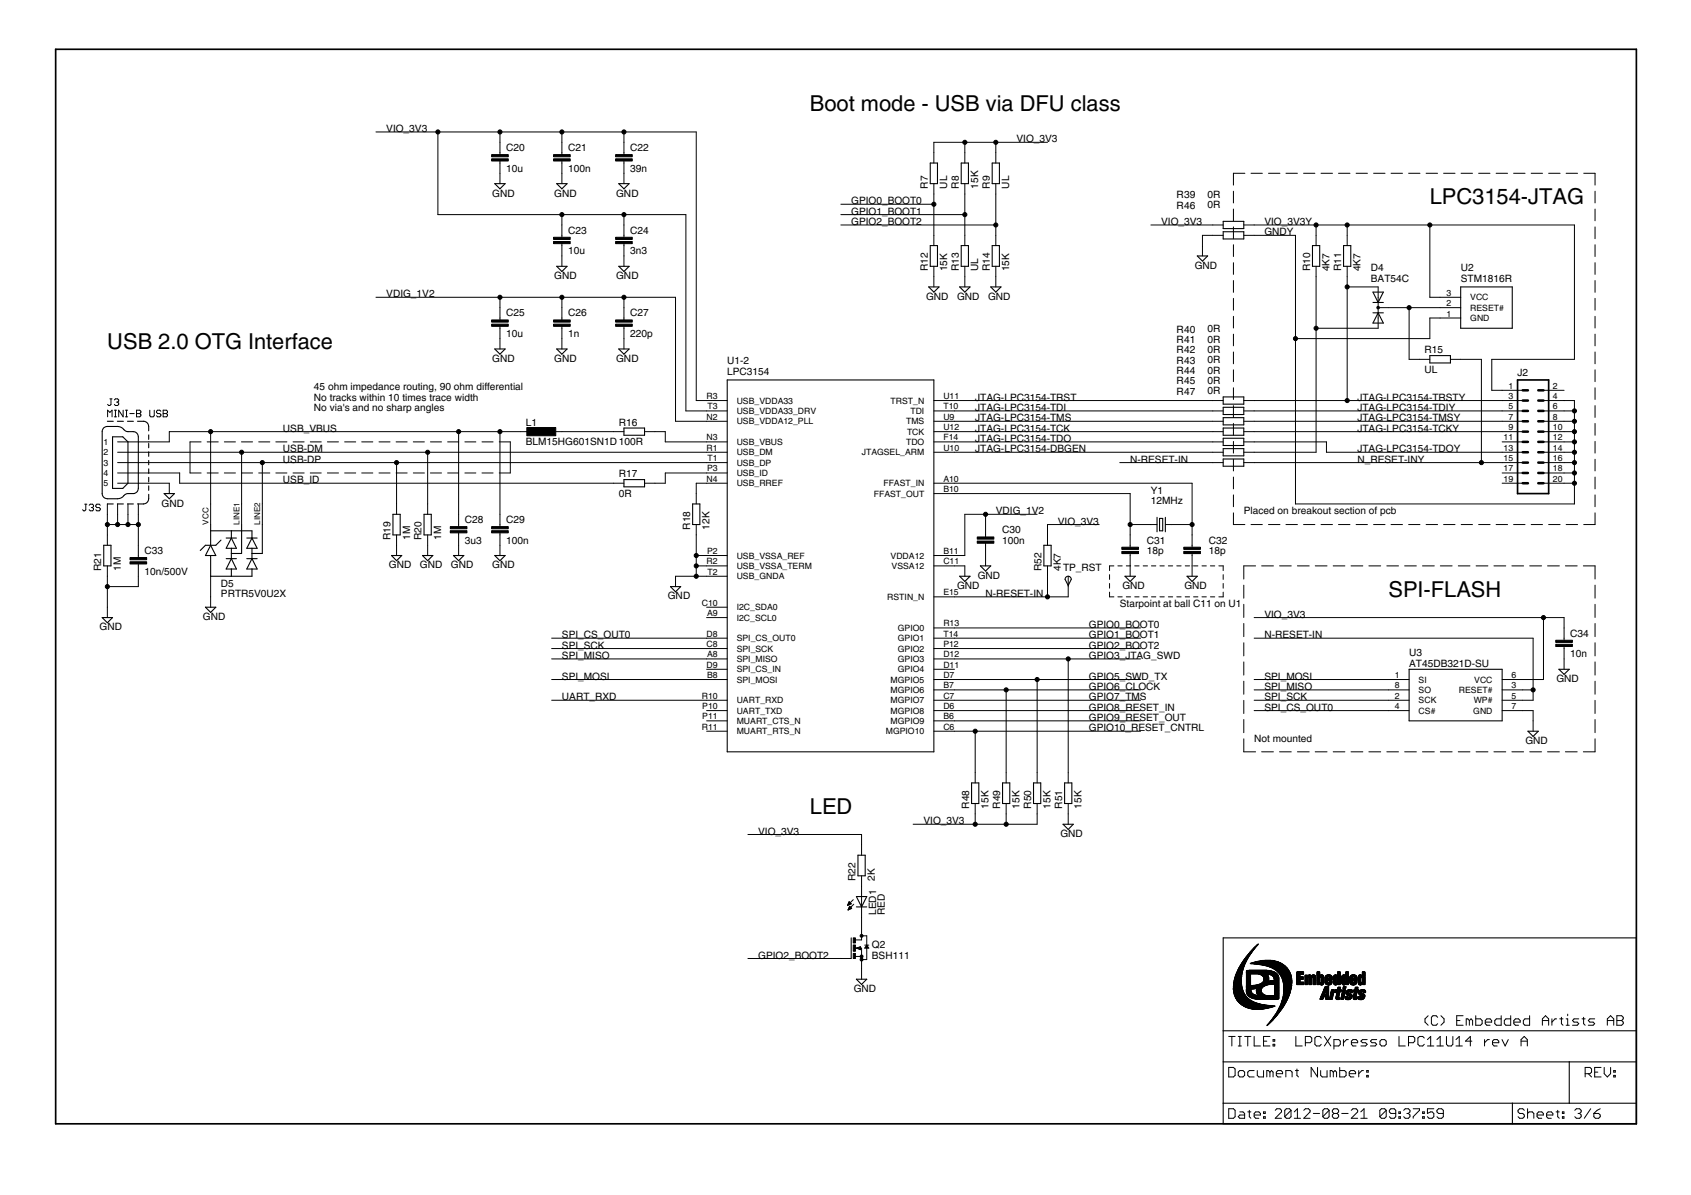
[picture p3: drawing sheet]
<svg xmlns="http://www.w3.org/2000/svg" width="297mm" height="210mm" viewBox="0 0 297 210" stroke-linecap="round" stroke-linejoin="round" font-family="sans-serif">
<defs><g id="words">
<g font-size="4.4">
<text x="142.3" y="19.6">Boot mode - USB via DFU class</text>
<text x="251.2" y="35.9">LPC3154-JTAG</text>
<text x="18.9" y="61.3">USB 2.0 OTG Interface</text>
<text x="243.9" y="104.8">SPI-FLASH</text>
<text x="142.3" y="143">LED</text>
</g>
<g font-size="2.1">
<text x="67.9" y="23.2">VIO_3V3</text>
<text x="88.9" y="26.5">C20</text>
<text x="99.8" y="26.5">C21</text>
<text x="110.7" y="26.5">C22</text>
<text x="178.6" y="25">VIO_3V3</text>
<text x="86.5" y="34.5">GND</text>
<text x="88.9" y="30.2">10u</text>
<text x="97.3" y="34.5">GND</text>
<text x="99.8" y="30.2">100n</text>
<text x="108.2" y="34.5">GND</text>
<text x="110.7" y="30.2">39n</text>
<text x="149.5" y="35.9">GPIO0_BOOT0</text>
<text x="163" y="33.2" transform="rotate(-90 163 33.2)">R7</text>
<text x="166.4" y="33.2" transform="rotate(-90 166.4 33.2)">UL</text>
<text x="168.4" y="33.2" transform="rotate(-90 168.4 33.2)">R8</text>
<text x="171.8" y="33.2" transform="rotate(-90 171.8 33.2)">15K</text>
<text x="173.9" y="33.2" transform="rotate(-90 173.9 33.2)">R9</text>
<text x="177.3" y="33.2" transform="rotate(-90 177.3 33.2)">UL</text>
<text x="206.7" y="34.8">R39</text>
<text x="212.1" y="34.8">0R</text>
<text x="99.8" y="41.1">C23</text>
<text x="110.7" y="41.1">C24</text>
<text x="149.5" y="37.7">GPIO1_BOOT1</text>
<text x="149.5" y="39.5">GPIO2_BOOT2</text>
<text x="204" y="39.5">VIO_3V3</text>
<text x="206.7" y="36.6">R46</text>
<text x="212.1" y="36.6">0R</text>
<text x="222.1" y="39.5">VIO_3V3Y</text>
<text x="222.1" y="41.3">GNDY</text>
<text x="99.8" y="44.7">10u</text>
<text x="110.7" y="44.7">3n3</text>
<text x="163" y="47.7" transform="rotate(-90 163 47.7)">R12</text>
<text x="166.4" y="47.7" transform="rotate(-90 166.4 47.7)">15K</text>
<text x="168.4" y="47.7" transform="rotate(-90 168.4 47.7)">R13</text>
<text x="171.8" y="47.7" transform="rotate(-90 171.8 47.7)">UL</text>
<text x="173.9" y="47.7" transform="rotate(-90 173.9 47.7)">R14</text>
<text x="177.3" y="47.7" transform="rotate(-90 177.3 47.7)">15K</text>
<text x="209.9" y="47.2">GND</text>
<text x="230.1" y="47.7" transform="rotate(-90 230.1 47.7)">R10</text>
<text x="233.5" y="47.7" transform="rotate(-90 233.5 47.7)">4K7</text>
<text x="235.6" y="47.7" transform="rotate(-90 235.6 47.7)">R11</text>
<text x="239" y="47.7" transform="rotate(-90 239 47.7)">4K7</text>
<text x="240.8" y="47.7">D4</text>
<text x="256.6" y="47.7">U2</text>
<text x="67.9" y="52.2">VDIG_1V2</text>
<text x="97.3" y="49">GND</text>
<text x="108.2" y="49">GND</text>
<text x="162.7" y="52.7">GND</text>
<text x="168.1" y="52.7">GND</text>
<text x="173.6" y="52.7">GND</text>
<text x="240.8" y="49.6">BAT54C</text>
<text x="256.6" y="49.5">STM1816R</text>
<text x="88.9" y="59.2">10u</text>
<text x="88.9" y="55.6">C25</text>
<text x="99.8" y="59.2">1n</text>
<text x="99.8" y="55.6">C26</text>
<text x="110.7" y="59.2">220p</text>
<text x="110.7" y="55.6">C27</text>
<text x="206.7" y="58.4">R40</text>
<text x="212.1" y="58.4">0R</text>
<text x="86.5" y="63.6">GND</text>
<text x="97.3" y="63.6">GND</text>
<text x="108.2" y="63.6">GND</text>
<text x="127.7" y="65.8">LPC3154</text>
<text x="127.7" y="64">U1-2</text>
<text x="206.7" y="60.2">R41</text>
<text x="206.7" y="62">R42</text>
<text x="206.7" y="63.9">R43</text>
<text x="206.7" y="65.7">R44</text>
<text x="212.1" y="60.2">0R</text>
<text x="212.1" y="62">0R</text>
<text x="212.1" y="63.8">0R</text>
<text x="212.1" y="65.6">0R</text>
<text x="250.2" y="65.5">UL</text>
<text x="250.2" y="62">R15</text>
<text x="55.1" y="68.6">45 ohm impedance routing, 90 ohm differential</text>
<text x="55.1" y="70.4">No tracks within 10 times trace width</text>
<text x="171.3" y="70.4">JTAG-LPC3154-TRST</text>
<text x="206.7" y="67.5">R45</text>
<text x="206.7" y="69.3">R47</text>
<text x="212.1" y="67.5">0R</text>
<text x="212.1" y="69.3">0R</text>
<text x="238.4" y="70.4">JTAG-LPC3154-TRSTY</text>
<text x="266.6" y="66">J2</text>
<text x="49.7" y="75.8">USB_VBUS</text>
<text x="55.1" y="72.2">No via's and no sharp angles</text>
<text x="92.4" y="74.7">L1</text>
<text x="108.7" y="74.7">R16</text>
<text x="171.3" y="72.2">JTAG-LPC3154-TDI</text>
<text x="171.3" y="74">JTAG-LPC3154-TMS</text>
<text x="171.3" y="75.8">JTAG-LPC3154-TCK</text>
<text x="171.3" y="77.6">JTAG-LPC3154-TDO</text>
<text x="238.4" y="72.2">JTAG-LPC3154-TDIY</text>
<text x="238.4" y="74">JTAG-LPC3154-TMSY</text>
<text x="238.4" y="75.8">JTAG-LPC3154-TCKY</text>
<text x="49.7" y="79.4">USB-DM</text>
<text x="49.7" y="81.3">USB-DP</text>
<text x="92.4" y="78.2">BLM15HG601SN1D100R</text>
<text x="108.7" y="83.8">R17</text>
<text x="171.3" y="79.4">JTAG-LPC3154-DBGEN</text>
<text x="198.5" y="81.3">N-RESET-IN</text>
<text x="238.4" y="81.3">N_RESET-INY</text>
<text x="238.4" y="79.4">JTAG-LPC3154-TDOY</text>
<text x="28.4" y="89">GND</text>
<text x="49.7" y="84.9">USB_ID</text>
<text x="108.7" y="87.2">0R</text>
<text x="202.2" y="88.5">12MHz</text>
<text x="202.2" y="86.7">Y1</text>
<text x="68.6" y="94.9" transform="rotate(-90 68.6 94.9)">R19</text>
<text x="72" y="94.9" transform="rotate(-90 72 94.9)">1M</text>
<text x="74" y="94.9" transform="rotate(-90 74 94.9)">R20</text>
<text x="77.5" y="94.9" transform="rotate(-90 77.5 94.9)">1M</text>
<text x="81.6" y="95.5">3u3</text>
<text x="81.6" y="91.9">C28</text>
<text x="88.9" y="95.5">100n</text>
<text x="88.9" y="91.9">C29</text>
<text x="121.2" y="93.1" transform="rotate(-90 121.2 93.1)">R18</text>
<text x="124.7" y="93.1" transform="rotate(-90 124.7 93.1)">12K</text>
<text x="174.9" y="90.3">VDIG_1V2</text>
<text x="176" y="95.5">100n</text>
<text x="176" y="93.7">C30</text>
<text x="185.8" y="92.1">VIO_3V3</text>
<text x="201.4" y="95.5">C31</text>
<text x="212.3" y="95.5">C32</text>
<text x="218.5" y="90.3">Placed on breakout section of pcb</text>
<text x="17.8" y="100.3" transform="rotate(-90 17.8 100.3)">R21</text>
<text x="21.2" y="100.3" transform="rotate(-90 21.2 100.3)">1M</text>
<text x="25.4" y="100.9">10n/500V</text>
<text x="25.4" y="97.3">C33</text>
<text x="68.3" y="99.9">GND</text>
<text x="73.8" y="99.9">GND</text>
<text x="79.2" y="99.9">GND</text>
<text x="86.5" y="99.9">GND</text>
<text x="171.8" y="101.7">GND</text>
<text x="182.9" y="100.3" transform="rotate(-90 182.9 100.3)">R52</text>
<text x="186.4" y="100.3" transform="rotate(-90 186.4 100.3)">4K7</text>
<text x="186.7" y="100.3">TP_RST</text>
<text x="201.4" y="97.3">18p</text>
<text x="212.3" y="97.3">18p</text>
<text x="38.8" y="104.9">PRTR5V0U2X</text>
<text x="38.8" y="103.1">D5</text>
<text x="117.3" y="105.3">GND</text>
<text x="168.1" y="103.5">GND</text>
<text x="173.1" y="104.8">N-RESET-IN</text>
<text x="196.7" y="106.7">Starpoint at ball C11 on U1</text>
<text x="197.2" y="103.5">GND</text>
<text x="208.1" y="103.5">GND</text>
<text x="17.5" y="110.7">GND</text>
<text x="35.6" y="108.9">GND</text>
<text x="98.7" y="112.1">SPI_CS_OUT0</text>
<text x="98.7" y="113.9">SPI_SCK</text>
<text x="191.3" y="110.3">GPIO0_BOOT0</text>
<text x="191.3" y="112.1">GPIO1_BOOT1</text>
<text x="191.3" y="113.9">GPIO2_BOOT2</text>
<text x="222.1" y="112.1">N-RESET-IN</text>
<text x="222.1" y="108.5">VIO_3V3</text>
<text x="275.8" y="111.8">C34</text>
<text x="98.7" y="115.7">SPI_MISO</text>
<text x="98.7" y="119.4">SPI_MOSI</text>
<text x="191.3" y="119.4">GPIO5_SWD_TX</text>
<text x="191.3" y="115.7">GPIO3_JTAG_SWD</text>
<text x="222.1" y="119.4">SPI_MOSI</text>
<text x="247.5" y="117.1">AT45DB321D-SU</text>
<text x="247.5" y="115.3">U3</text>
<text x="273.4" y="119.8">GND</text>
<text x="275.8" y="115.5">10n</text>
<text x="98.7" y="123">UART_RXD</text>
<text x="191.3" y="121.2">GPIO6_CLOCK</text>
<text x="191.3" y="123">GPIO7_TMS</text>
<text x="191.3" y="124.8">GPIO8_RESET_IN</text>
<text x="222.1" y="124.8">SPI_CS_OUT0</text>
<text x="222.1" y="123">SPI_SCK</text>
<text x="222.1" y="121.2">SPI_MISO</text>
<text x="191.3" y="126.6">GPIO9_RESET_OUT</text>
<text x="191.3" y="128.4">GPIO10_RESET_CNTRL</text>
<text x="220.3" y="130.3">Not mounted</text>
<text x="267.9" y="130.7">GND</text>
<text x="170.2" y="142.1" transform="rotate(-90 170.2 142.1)">R48</text>
<text x="173.7" y="142.1" transform="rotate(-90 173.7 142.1)">15K</text>
<text x="175.7" y="142.1" transform="rotate(-90 175.7 142.1)">R49</text>
<text x="179.1" y="142.1" transform="rotate(-90 179.1 142.1)">15K</text>
<text x="181.1" y="142.1" transform="rotate(-90 181.1 142.1)">R50</text>
<text x="184.5" y="142.1" transform="rotate(-90 184.5 142.1)">15K</text>
<text x="186.6" y="142.1" transform="rotate(-90 186.6 142.1)">R51</text>
<text x="190" y="142.1" transform="rotate(-90 190 142.1)">15K</text>
<text x="133.2" y="146.6">VIO_3V3</text>
<text x="162.2" y="144.8">VIO_3V3</text>
<text x="186.3" y="147">GND</text>
<text x="150.3" y="154.8" transform="rotate(-90 150.3 154.8)">R22</text>
<text x="153.7" y="154.8" transform="rotate(-90 153.7 154.8)">2K</text>
<text x="153.9" y="160.7" transform="rotate(-90 153.9 160.7)">LED1</text>
<text x="155.4" y="160.7" transform="rotate(-90 155.4 160.7)">RED</text>
<text x="153.2" y="166.5">Q2</text>
<text x="133.2" y="168.4">GPIO2_BOOT2</text>
<text x="153.2" y="168.4">BSH111</text>
<text x="150" y="174.3">GND</text>
</g>
<g font-size="1.8">
<text x="254.1" y="52">3</text>
<text x="254.1" y="53.8">2</text>
<text x="258.3" y="52.8">VCC</text>
<text x="254.1" y="55.6">1</text>
<text x="258.3" y="54.6">RESET#</text>
<text x="258.3" y="56.4">GND</text>
<text x="124.1" y="70.1">R3</text>
<text x="124.3" y="71.9">T3</text>
<text x="129.4" y="70.9">USB_VDDA33</text>
<text x="156.4" y="70.9">TRST_N</text>
<text x="165.7" y="71.9">T10</text>
<text x="165.7" y="70.1">U11</text>
<text x="265" y="68.3">1</text>
<text x="265" y="70.1">3</text>
<text x="265" y="71.9">5</text>
<text x="272.8" y="68.3">2</text>
<text x="272.8" y="70.1">4</text>
<text x="272.8" y="71.9">6</text>
<text x="124.1" y="73.7">N2</text>
<text x="124.1" y="77.4">N3</text>
<text x="129.4" y="72.7">USB_VDDA33_DRV</text>
<text x="129.4" y="74.5">USB_VDDA12_PLL</text>
<text x="159.2" y="74.5">TMS</text>
<text x="159.3" y="76.3">TCK</text>
<text x="159.9" y="72.7">TDI</text>
<text x="165.7" y="77.4">F14</text>
<text x="165.7" y="75.6">U12</text>
<text x="165.7" y="73.7">U9</text>
<text x="264.1" y="77.4">11</text>
<text x="265" y="73.7">7</text>
<text x="265" y="75.6">9</text>
<text x="272.8" y="73.7">8</text>
<text x="272.8" y="75.6">10</text>
<text x="272.8" y="77.4">12</text>
<text x="18.2" y="78.2">1</text>
<text x="18.2" y="80">2</text>
<text x="18.2" y="81.8">3</text>
<text x="18.2" y="83.6">4</text>
<text x="124.1" y="79.2">R1</text>
<text x="124.2" y="82.8">P3</text>
<text x="124.3" y="81">T1</text>
<text x="129.4" y="78.2">USB_VBUS</text>
<text x="129.4" y="80">USB_DM</text>
<text x="129.4" y="81.8">USB_DP</text>
<text x="129.4" y="83.6">USB_ID</text>
<text x="151.4" y="80">JTAGSEL_ARM</text>
<text x="159.2" y="78.2">TDO</text>
<text x="165.7" y="79.2">U10</text>
<text x="264.1" y="79.2">13</text>
<text x="264.1" y="81">15</text>
<text x="264.1" y="82.8">17</text>
<text x="272.8" y="79.2">14</text>
<text x="272.8" y="81">16</text>
<text x="272.8" y="82.8">18</text>
<text x="18.2" y="85.4">5</text>
<text x="124.1" y="84.6">N4</text>
<text x="129.4" y="85.4">USB_RREF</text>
<text x="153.5" y="87.2">FFAST_OUT</text>
<text x="155.2" y="85.4">FFAST_IN</text>
<text x="165.7" y="86.4">B10</text>
<text x="165.7" y="84.6">A10</text>
<text x="264.1" y="84.6">19</text>
<text x="272.8" y="84.6">20</text>
<text x="124.1" y="99.1">R2</text>
<text x="124.2" y="97.3">P2</text>
<text x="124.3" y="101">T2</text>
<text x="129.4" y="98.1">USB_VSSA_REF</text>
<text x="129.4" y="99.9">USB_VSSA_TERM</text>
<text x="129.4" y="101.8">USB_GNDA</text>
<text x="156.4" y="98.1">VDDA12</text>
<text x="156.6" y="99.9">VSSA12</text>
<text x="165.7" y="99.1">C11</text>
<text x="165.7" y="97.3">B11</text>
<text x="123.3" y="106.4">C10</text>
<text x="129.4" y="107.2">I2C_SDA0</text>
<text x="155.9" y="105.4">RSTIN_N</text>
<text x="165.7" y="104.6">E15</text>
<text x="124.1" y="111.9">D8</text>
<text x="124.1" y="113.7">C8</text>
<text x="124.2" y="108.2">A9</text>
<text x="129.4" y="109">I2C_SCL0</text>
<text x="129.4" y="112.7">SPI_CS_OUT0</text>
<text x="157.7" y="112.6">GPIO1</text>
<text x="157.7" y="110.8">GPIO0</text>
<text x="165.7" y="113.7">P12</text>
<text x="165.7" y="111.9">T14</text>
<text x="165.7" y="110">R13</text>
<text x="124.1" y="117.3">D9</text>
<text x="124.2" y="115.5">A8</text>
<text x="124.2" y="119.1">B8</text>
<text x="129.4" y="114.5">SPI_SCK</text>
<text x="129.4" y="116.3">SPI_MISO</text>
<text x="129.4" y="118.1">SPI_CS_IN</text>
<text x="129.4" y="119.9">SPI_MOSI</text>
<text x="156.4" y="119.9">MGPIO5</text>
<text x="157.7" y="118.1">GPIO4</text>
<text x="157.7" y="116.3">GPIO3</text>
<text x="157.7" y="114.5">GPIO2</text>
<text x="165.7" y="119.1">D7</text>
<text x="165.7" y="117.3">D11</text>
<text x="165.7" y="115.5">D12</text>
<text x="245" y="119.1">1</text>
<text x="249.2" y="119.9">SI</text>
<text x="259" y="119.9">VCC</text>
<text x="265.5" y="119.1">6</text>
<text x="123.3" y="122.7">R10</text>
<text x="123.4" y="124.6">P10</text>
<text x="129.4" y="123.5">UART_RXD</text>
<text x="129.4" y="125.4">UART_TXD</text>
<text x="156.4" y="125.3">MGPIO8</text>
<text x="156.4" y="123.5">MGPIO7</text>
<text x="156.4" y="121.7">MGPIO6</text>
<text x="165.7" y="124.6">D6</text>
<text x="165.7" y="122.7">C7</text>
<text x="165.7" y="120.9">B7</text>
<text x="245" y="122.7">2</text>
<text x="245" y="124.6">4</text>
<text x="245" y="120.9">8</text>
<text x="249.2" y="123.5">SCK</text>
<text x="249.2" y="125.4">CS#</text>
<text x="249.2" y="121.7">SO</text>
<text x="256.3" y="121.7">RESET#</text>
<text x="258.8" y="125.3">GND</text>
<text x="258.9" y="123.5">WP#</text>
<text x="265.5" y="122.7">5</text>
<text x="265.5" y="124.6">7</text>
<text x="265.5" y="120.9">3</text>
<text x="123.3" y="128.2">R11</text>
<text x="123.4" y="126.4">P11</text>
<text x="129.4" y="127.2">MUART_CTS_N</text>
<text x="129.4" y="129">MUART_RTS_N</text>
<text x="155.6" y="129">MGPIO10</text>
<text x="156.4" y="127.2">MGPIO9</text>
<text x="165.7" y="128.2">C6</text>
<text x="165.7" y="126.4">B6</text>
</g>
<g font-size="1.6">
<text x="36.6" y="92.1" transform="rotate(-90 36.6 92.1)">VCC</text>
<text x="42.1" y="92.1" transform="rotate(-90 42.1 92.1)">LINE1</text>
<text x="45.7" y="92.1" transform="rotate(-90 45.7 92.1)">LINE2</text>
</g>
</g></defs>
<g fill="#000" stroke="#000" stroke-width=".18">
<path d="M66 23.2h10.9zM76.9 23.2h10.9zM76.9 23.2v14.5zM76.9 37.7h21.8zM87.8 25v1.8zM87.8 28.6v1.8zM87.8 26.8v.4zM87.8 28.3v.3zM87.8 30.4v1.9zM87.8 23.2v1.8zM87.8 23.2h10.9zM98.7 25v1.8z"/>
<path d="M98.7 28.6v1.8zM98.7 26.8v.4zM98.7 28.3v.3zM98.7 39.5v1.8zM98.7 30.4v1.9zM98.7 23.2v1.8zM98.7 23.2h10.9zM98.7 37.7v1.8zM109.6 39.5v1.8zM109.6 25v1.8zM109.6 28.6v1.8zM109.6 26.8v.4z"/>
<path d="M109.6 28.3v.3zM109.6 30.4v1.9zM109.6 23.2v1.8zM109.6 23.2h12.7zM98.7 37.7h10.9zM109.6 37.7v1.8zM120.5 37.7v34.5zM109.6 37.7h10.9zM122.3 23.2v47.2zM147.7 35.9h16.3zM147.7 37.7h21.8zM147.7 39.5h27.2z"/>
<path d="M164 26.8v1.8zM164 32.3v1.8zM164 25v1.8zM164 25h5.5zM164 35.9v5.4zM164 34.1v1.8zM169.5 26.8v1.8zM169.5 32.3v1.8zM169.5 25v1.8zM169.5 25h5.4zM169.5 34.1v3.6zM174.9 26.8v1.8z"/>
<path d="M174.9 32.3v1.8zM174.9 25h9.1zM174.9 25v1.8zM174.9 39.5v1.8zM174.9 34.1v5.4zM213 39.5h1.9zM202.2 39.5h10.8zM216.7 30.4h2zM216.7 36.7v2.1zM216.7 33.6v2zM216.7 30.4v2.1zM219.8 30.4h1.9z"/>
<path d="M218.5 39.5h1.8zM222.8 30.4h2zM225.9 30.4h2zM229 30.4h2zM220.3 39.5h10.9zM232.1 30.4h2zM235.1 30.4h2zM231.2 39.5h5.4zM238.2 30.4h2zM241.3 30.4h2zM244.3 30.4h2.1zM247.4 30.4h2z"/>
<path d="M250.5 30.4h2zM236.6 39.5h14.6zM251.2 39.5h25.4zM253.6 30.4h2zM256.6 30.4h2.1zM259.7 30.4h2zM262.8 30.4h2zM265.9 30.4h2zM269 30.4h2zM272 30.4h2zM275.1 30.4h2zM276.6 39.5v23.6z"/>
<path d="M278.2 30.4h2zM280.2 30.4v2.1zM280.2 33.6v2zM280.2 36.7v2.1zM280.2 39.9v2zM87.8 54v1.9zM87.8 57.7v1.8zM87.8 55.9v.3zM87.8 57.3v.4zM87.8 59.5v1.8zM87.8 52.2v1.8zM87.8 52.2h10.9z"/>
<path d="M66 52.2h21.8zM98.7 43.1v1.9zM98.7 41.3v.4zM98.7 42.8v.3zM98.7 54v1.9zM98.7 57.7v1.8zM98.7 55.9v.3zM98.7 57.3v.4zM98.7 45v1.8zM98.7 59.5v1.8zM98.7 52.2v1.8zM98.7 52.2h10.9z"/>
<path d="M109.6 43.1v1.9zM109.6 41.3v.4zM109.6 42.8v.3zM109.6 54v1.9zM109.6 57.7v1.8zM109.6 55.9v.3zM109.6 57.3v.4zM109.6 45v1.8zM109.6 59.5v1.8zM109.6 52.2v1.8zM109.6 52.2h9.1zM118.7 52.2v21.8z"/>
<path d="M164 41.3v1.8zM164 46.8v1.8zM164 48.6v1.8zM169.5 41.3v1.8zM169.5 46.8v1.8zM169.5 48.6v1.8zM169.5 37.7v3.6zM174.9 41.3v1.8zM174.9 46.8v1.8zM174.9 48.6v1.8zM211.2 43.1v1.9zM211.2 41.3v1.8z"/>
<path d="M211.2 41.3h1.8zM213 41.3h1.9zM216.7 55.6v2zM216.7 52.4v2.1zM216.7 49.3v2.1zM216.7 46.1v2.1zM216.7 43v2.1zM216.7 39.9v2zM218.5 41.3h1.8zM227.6 41.3v18.2zM220.3 41.3h7.3zM231.2 41.3v1.8z"/>
<path d="M231.2 46.8v1.8zM231.2 48.6v9.1zM231.2 57.7v21.7zM231.2 39.5v1.8zM236.6 41.3v1.8zM236.6 46.8v1.8zM236.6 39.5v1.8zM236.6 48.6v1.8zM236.6 50.4v20zM242.1 55.9v1.8zM242.1 54.9v1zM242.1 50.4v1.8z"/>
<path d="M242.1 53.1v1.8zM242.1 52.2v.9zM231.2 57.7h10.9zM236.6 50.4h5.5zM242.1 54h1.8zM243.9 54h3.6zM247.5 54v9.1zM251.2 39.5v12.7zM251.2 55.9v3.6zM227.6 59.5h23.6zM253 52.2h3.6zM253 54h3.6z"/>
<path d="M253 55.9h3.6zM247.5 54h5.5zM251.2 52.2h1.8zM251.2 55.9h1.8zM280.2 43v2.1zM280.2 46.1v2.1zM280.2 49.3v2.1zM280.2 52.4v2.1zM280.2 55.6v2zM280.2 58.7v2zM18.9 72.1v1.1zM18.9 72.1l.4 .3z"/>
<path d="M18.9 71l.2 .2zM19.1 71.2h.2zM19.3 72.4l.4-.3zM19.3 71.2l.2-.2zM19.3 70.1h.4zM19.5 70.1v.9zM19.7 72.1v1.1zM20.1 73.2h.4zM20.1 72.1h.4zM20.1 70.3l.2-.2zM20.3 72.1v1.1zM20.3 70.1h.4z"/>
<path d="M20.1 71l.2 .2zM20.7 70.1l.1 .2zM20.5 70.6h.2zM20.7 70.6l.1 .2zM20.3 71.2h.4zM20.8 72.1v1.1zM20.8 72.1l.8 1.1zM20.8 70.3v.1zM20.8 70.4l-.1 .2zM20.8 70.8v.2zM20.7 71.2l.1-.2zM21.6 72.1v1.1z"/>
<path d="M22 73.2h.4zM22 72.1h.4zM22.2 72.1v1.1zM22.8 72.6h.8zM24 72.1v1.1zM24 72.1h.6zM24 72.6h.6zM24.6 72.1l.1 .1zM24.6 72.6l.1 .2zM24 73.2h.6zM24.7 72.2v.2zM24.7 72.4l-.1 .2z"/>
<path d="M24.7 72.8v.2zM24.6 73.2l.1-.2zM20.7 77.6h5.4zM20.7 79.4h5.4zM26.3 72.1v.9zM26.3 73l.2 .2zM26.5 73.2h.4zM26.9 73.2l.2-.2zM27.1 72.1v.9zM27.5 72.2v.2zM27.5 72.4l.2 .2zM27.5 72.2l.2-.1z"/>
<path d="M27.7 72.6h.4zM27.5 73l.2 .2zM27.7 72.1h.4zM28.1 72.6l.2 .2zM27.7 73.2h.4zM28.1 72.1l.2 .1zM28.3 72.8v.2zM28.3 73l-.2 .2zM28.7 72.1v1.1zM28.7 72.1h.5zM28.7 72.6h.5zM29.2 72.1l.2 .1z"/>
<path d="M29.2 72.6l.2 .2zM28.7 73.2h.5zM29.4 72.2v.2zM29.4 72.4l-.2 .2zM29.4 72.8v.2zM29.4 73l-.2 .2zM29.7 75.8v1.8zM26.1 77.6h3.6zM33.4 77.6h1.9zM36.4 77.6h1.9zM29.7 75.8h7.3zM39.4 77.6h2z"/>
<path d="M42.4 77.6h2zM26.1 79.4h16.3zM45.4 77.6h2zM48.5 77.6h1.9zM51.5 77.6h1.9zM54.5 77.6h1.9zM57.5 77.6h2zM60.5 77.6h2zM63.5 77.6h2zM66.6 77.6h1.9zM69.6 77.6h1.9zM72.6 77.6h1.9z"/>
<path d="M42.4 79.4h32.7zM75.6 77.6h2zM78.6 77.6h2zM37 75.8h43.6zM81.7 77.6h1.9zM84.7 77.6h1.9zM87.7 77.6h1.9zM80.6 75.8h7.2zM89.6 77.6v5.5zM91.4 75.8h1.9zM87.8 75.8h3.6zM96.9 75.8h1.8z"/>
<path d="M98.7 75.8h9.1zM107.8 75.8h1.8zM113.2 75.8h1.8zM115 75.8h1.9zM116.9 75.8v1.8zM116.9 77.6h7.2zM118.7 74h5.4zM120.5 72.2h3.6zM122.3 70.4h1.8zM124.1 70.4h3.6zM124.1 72.2h3.6zM124.1 74h3.6z"/>
<path d="M124.1 77.6h3.6zM124.1 79.4h3.6zM75.1 79.4h49zM164 79.4h3.7zM164 77.6h3.7zM164 75.8h3.7zM164 74h3.7zM164 72.2h3.7zM164 70.4h3.7zM167.7 70.4h45.3zM167.7 72.2h45.3zM167.7 74h45.3z"/>
<path d="M167.7 75.8h45.3zM167.7 77.6h45.3zM167.7 79.4h45.3zM213 70.4h1.9zM213 72.2h1.9zM213 74h1.9zM213 75.8h1.9zM213 77.6h1.9zM213 79.4h1.9zM216.7 77.5v2.1zM216.7 74.4v2.1zM216.7 71.2v2.1z"/>
<path d="M216.7 68.1v2.1zM216.7 65v2zM216.7 61.8v2.1zM216.7 58.7v2zM218.5 70.4h1.8zM218.5 72.2h1.8zM218.5 74h1.8zM218.5 75.8h1.8zM218.5 77.6h1.8zM218.5 79.4h1.8zM220.3 70.4h16.3zM220.3 72.2h43.6z"/>
<path d="M220.3 74h43.6zM220.3 75.8h43.6zM220.3 77.6h12.7zM220.3 79.4h10.9zM233 79.4h30.9zM233 77.6v1.8zM236.6 70.4h27.3zM247.5 63.1h1.8zM249.3 63.1h1.9zM254.8 63.1h1.8zM256.6 63.1h3.6zM262 63.1v5.5z"/>
<path d="M263.9 68.6h3.6zM263.9 70.4h3.6zM263.9 72.2h3.6zM263.9 74h3.6zM263.9 75.8h3.6zM263.9 77.6h3.6zM263.9 79.4h3.6zM262 68.6h1.9zM271.1 68.6h3.6zM271.1 70.4h3.6zM271.1 72.2h3.6zM271.1 74h3.6z"/>
<path d="M271.1 75.8h3.6zM271.1 77.6h3.6zM271.1 79.4h3.6zM274.7 70.4h1.9zM274.7 72.2h1.9zM274.7 74h1.9zM274.7 75.8h1.9zM274.7 77.6h1.9zM274.7 79.4h1.9zM262 63.1h14.6zM276.6 70.4v1.8zM276.6 72.2v1.8z"/>
<path d="M276.6 74v1.8zM276.6 75.8v1.8zM276.6 77.6v1.8zM276.6 79.4v1.9zM280.2 61.8v2.1zM280.2 65v2zM280.2 68.1v2.1zM280.2 71.2v2.1zM280.2 74.4v2.1zM280.2 77.5v2.1zM14.5 89.5l.2 .2zM14.7 89.7h.2z"/>
<path d="M14.9 89.7l.2-.2zM14.9 88.6h.4zM15.1 88.6v.9zM15.7 88.8l.2-.2zM15.9 88.6h.3zM15.7 89.5l.2 .2zM16.2 88.6l.2 .2zM16 89.2h.2zM16.2 89.2l.2 .1zM15.9 89.7h.3zM16.4 88.8v.2zM16.4 89l-.2 .2z"/>
<path d="M16.4 89.3v.2zM16.2 89.7l.2-.2zM16.8 88.8v.2zM16.8 89l.2 .2zM17 88.6l-.2 .2zM17 89.2h.4zM16.8 89.5l.2 .2zM17 88.6h.4zM17.4 89.2l.2 .1zM17 89.7h.4zM17.4 88.6l.2 .2zM17.6 89.3v.2z"/>
<path d="M17.6 89.5l-.2 .2zM18.9 88.5v1.8zM18.9 94v1.8zM18.9 92.1v1.9zM18.9 90.3v1.8zM18.9 92.1h1.8zM20.7 88.5v1.8zM20.7 90.3v1.8zM20.7 92.1h1.8zM22.5 88.5v1.8zM22.5 90.3v1.8zM22.5 92.1h1.8z"/>
<path d="M24.3 88.5v1.8zM24.3 95.8v1.8zM24.3 97.6v.4zM24.3 99v.4zM24.3 90.3v1.8zM24.3 92.1v3.7zM20.7 81.3h5.4zM20.7 83.1h5.4zM20.7 84.9h5.4zM26.1 84.9h3.6zM29.7 84.9v1.8zM31.6 83.1v1.8z"/>
<path d="M26.1 83.1h5.5zM33.4 77.6v5.5zM33.4 83.1h1.9zM37 88.5v3.6zM37 75.8v12.7zM36.4 83.1h1.9zM39.4 83.1h2zM42.4 88.5v3.6zM42.4 79.4v9.1zM42.4 83.1h2zM46.1 88.5v3.6zM26.1 81.3h20z"/>
<path d="M46.1 81.3v7.2zM45.4 83.1h2zM48.5 83.1h1.9zM51.5 83.1h1.9zM54.5 83.1h1.9zM57.5 83.1h2zM60.5 83.1h2zM63.5 83.1h2zM66.6 83.1h1.9zM69.7 88.5v1.8zM69.7 94v1.8zM69.7 95.8v1.8z"/>
<path d="M69.7 81.3v7.2zM46.1 81.3h23.6zM69.6 83.1h1.9zM72.6 83.1h1.9zM75.1 88.5v1.8zM75.1 94v1.8zM75.1 95.8v1.8zM75.1 79.4v9.1zM75.6 83.1h2zM80.6 90.3v1.8zM80.6 94v1.8zM80.6 92.1v.4z"/>
<path d="M80.6 93.6v.4zM80.6 95.8v1.8zM80.6 75.8v14.5zM78.6 83.1h2zM81.7 83.1h1.9zM84.7 83.1h1.9zM87.8 90.3v1.8zM87.8 94v1.8zM87.8 92.1v.4zM87.8 93.6v.4zM87.8 95.8v1.8zM87.8 75.8v14.5z"/>
<path d="M87.7 83.1h1.9zM107.8 84.9h1.8zM31.6 84.9h76.2zM113.2 84.9h1.8zM116.9 83.1v1.8zM115 84.9h1.9zM122.3 86.7v1.8zM122.3 92.1v1.9zM122.3 94v3.6zM122.3 97.6v1.8zM122.3 99.4v1.8zM122.3 84.9v1.8z"/>
<path d="M124.1 81.3h3.6zM124.1 83.1h3.6zM124.1 84.9h3.6zM124.1 97.6h3.6zM124.1 99.4h3.6zM122.3 99.4h1.8zM122.3 97.6h1.8zM122.3 84.9h1.8zM116.9 83.1h7.2zM69.7 81.3h54.4zM164 99.4h3.7zM164 97.6h3.7z"/>
<path d="M164 86.7h3.7zM164 84.9h3.7zM167.7 99.4h1.8zM167.7 86.7h30.8zM167.7 84.9h41.7zM167.7 97.6h1.8zM169.5 99.4v1.8zM169.5 90.3v7.3zM169.5 90.3h3.6zM173.1 92.1v1.9zM173.1 95.8v1.8zM173.1 94v.3z"/>
<path d="M173.1 95.4v.4zM173.1 97.6v1.8zM173.1 90.3v1.8zM173.1 90.3h9.1zM184 94v1.8zM184 92.1v1.9zM184 92.1h9.1zM194.9 99.4v.8zM194.9 99.4h.8zM196.4 99.4h.7zM198.5 94v1.8zM198.5 97.6v1.8z"/>
<path d="M198.5 95.8v.3zM198.5 97.2v.4zM198.5 99.4v1.8zM198.5 86.7v5.4zM198.5 92.1v1.9zM197.8 99.4h.8zM199.3 99.4h.8zM200.8 99.4h.8zM202.2 92.1h1zM198.5 92.1h3.7zM202.3 99.4h.7zM203.8 99.4h.7z"/>
<path d="M204.7 92.1h1.1zM205.8 92.1h3.6zM205.2 99.4h.8zM206.7 99.4h.8zM208.2 99.4h.8zM209.4 94v1.8zM209.4 97.6v1.8zM209.4 95.8v.3zM209.4 97.2v.4zM209.4 99.4v1.8zM209.4 84.9v7.2zM209.4 92.1v1.9z"/>
<path d="M209.7 99.4h.7zM211.1 99.4h.8zM213 81.3h1.9zM196.7 81.3h16.3zM212.6 99.4h.8zM214.1 99.4h.8zM216.7 90.1v2zM216.7 86.9v2.1zM216.7 83.8v2.1zM216.7 80.7v2zM218.5 99.4h2.1zM216.7 92.1h2z"/>
<path d="M218.5 81.3h1.8zM221.6 99.4h2.1zM219.8 92.1h1.9zM224.8 99.4h2zM222.8 92.1h2zM227.6 59.5v29zM225.9 92.1h2zM227.9 99.4h2.1zM229 92.1h2zM231 99.4h2.1zM232.1 92.1h2zM234.2 99.4h2z"/>
<path d="M235.1 92.1h2zM237.3 99.4h2.1zM238.2 92.1h2zM240.5 99.4h2zM241.3 92.1h2zM243.6 99.4h2.1zM244.3 92.1h2.1zM246.7 99.4h2.1zM247.4 92.1h2zM249.9 99.4h2zM250.5 92.1h2zM253 99.4h2.1z"/>
<path d="M253.6 92.1h2zM256.2 99.4h2zM256.7 92.1h2zM259.3 99.4h2.1zM220.3 81.3h39.9zM260.2 63.1v18.2zM259.7 92.1h2zM262.4 99.4h2.1zM263.9 81.3h3.6zM263.9 83.1h3.6zM263.9 84.9h3.6zM260.2 81.3h3.7z"/>
<path d="M262.8 92.1h2zM265.6 99.4h2zM265.9 92.1h2zM268.7 99.4h2.1zM269 92.1h2zM271.8 99.4h2.1zM272 92.1h2zM271.1 81.3h3.6zM271.1 83.1h3.6zM271.1 84.9h3.6zM274.7 81.3h1.9zM274.7 83.1h1.9z"/>
<path d="M274.7 84.9h1.9zM275 99.4h2.1zM276.6 81.3v1.8zM276.6 83.1v1.8zM276.6 84.9v3.6zM227.6 88.5h49zM275.1 92.1h2zM278.1 99.4h2.1zM280.2 80.7v2zM280.2 83.8v2.1zM280.2 86.9v2.1zM280.2 90.1v2z"/>
<path d="M278.2 92.1h2zM280.2 99.4v2.3zM18.9 99.4v1.8zM18.9 106.7v1.8zM18.9 103v3.7zM18.9 101.2v1.8zM24.3 99.4v1.8zM24.3 101.2v1.8zM18.9 103h5.4zM37 104.8v1.9zM37 101.2v3.6zM96.9 115.7h27.2z"/>
<path d="M118.7 101.2v1.8zM118.7 101.2h3.6zM122.3 101.2h1.8zM124.1 101.2h3.6zM124.1 106.7h3.6zM124.1 108.5h3.6zM124.1 112.1h3.6zM124.1 113.9h3.6zM124.1 115.7h3.6zM124.1 117.6h3.6zM124.1 119.4h3.6zM96.9 112.1h27.2z"/>
<path d="M96.9 113.9h27.2zM96.9 119.4h27.2zM164 119.4h3.7zM164 117.6h3.7zM164 115.7h3.7zM164 113.9h3.7zM164 112.1h3.7zM164 110.3h3.7zM164 104.8h3.7zM167.7 104.8h16.3zM167.7 110.3h32.6zM167.7 112.1h32.6z"/>
<path d="M167.7 113.9h32.6zM167.7 119.4h14.5zM167.7 115.7h19.9zM182.2 119.4h18.1zM184 99.4v1.8zM184 104.8h3.6zM184 101.2v3.6zM187.6 101.2v1.8zM187.6 103v1.8zM187.6 115.7h12.7zM194.9 104.8h.8zM194.9 100.9v.9z"/>
<path d="M194.9 102.5v.8zM194.9 104v.8zM196.4 104.8h.7zM197.8 104.8h.8zM199.3 104.8h.8zM200.8 104.8h.8zM202.3 104.8h.7zM203.8 104.8h.7zM205.2 104.8h.8zM206.7 104.8h.8zM208.2 104.8h.8zM209.7 104.8h.7z"/>
<path d="M211.1 104.8h.8zM212.6 104.8h.8zM214.1 104.8h.8zM214.9 104v.8zM214.9 102.5v.8zM214.9 100.9v.9zM214.9 99.4v.8zM218.5 116.3v2.3zM218.5 112.9v2.3zM218.5 109.5v2.3zM218.5 106.2v2.3zM218.5 102.8v2.3z"/>
<path d="M218.5 99.4v2.3zM243.9 119.4h3.6zM220.3 119.4h23.6zM263.9 119.4h3.6zM267.5 119.4h3.6zM220.3 112.1h49zM271.1 108.5h3.6zM220.3 108.5h50.8zM271.1 108.5v10.9zM274.7 110.3v1.8zM274.7 113.9v1.8zM274.7 112.1v.4z"/>
<path d="M274.7 113.6v.3zM274.7 115.7v1.9zM274.7 108.5v1.8zM280.2 102.8v2.3zM280.2 106.2v2.3zM280.2 109.5v2.3zM280.2 112.9v2.3zM280.2 116.3v2.3zM280.2 119.7v2.2zM124.1 123h3.6zM124.1 124.8h3.6zM124.1 126.6h3.6z"/>
<path d="M124.1 128.4h3.6zM96.9 123h27.2zM164 128.4h3.7zM164 126.6h3.7zM164 124.8h3.7zM164 123h3.7zM164 121.2h3.7zM167.7 121.2h9zM167.7 123h32.6zM167.7 124.8h32.6zM167.7 128.4h3.6zM171.3 135.7v1.8z"/>
<path d="M171.3 128.4h29zM171.3 128.4v7.3zM176.7 135.7v1.8zM176.7 121.2h23.6zM176.7 121.2v14.5zM182.2 135.7v1.8zM182.2 119.4v16.3zM187.6 135.7v1.8zM187.6 115.7v20zM167.7 126.6h32.6zM218.5 129.8v2.3zM218.5 126.4v2.3z"/>
<path d="M218.5 123v2.3zM218.5 119.7v2.2zM220.3 121.2h23.6zM218.5 132.1h2.1zM221.6 132.1h2.1zM224.8 132.1h2zM227.9 132.1h2.1zM231 132.1h2.1zM234.2 132.1h2zM237.3 132.1h2.1zM240.5 132.1h2zM243.9 123h3.6z"/>
<path d="M243.9 124.8h3.6zM243.9 121.2h3.6zM220.3 124.8h23.6zM220.3 123h23.6zM243.6 132.1h2.1zM246.7 132.1h2.1zM249.9 132.1h2zM253 132.1h2.1zM256.2 132.1h2zM259.3 132.1h2.1zM262.4 132.1h2.1zM263.9 123h3.6z"/>
<path d="M263.9 124.8h3.6zM263.9 121.2h3.6zM267.5 123h1.8zM267.5 121.2h1.8zM267.5 124.8h1.8zM265.6 132.1h2zM269.3 126.6v1.8zM269.3 121.2v1.8zM269.3 112.1v9.1zM269.3 124.8v1.8zM268.7 132.1h2.1zM271.8 132.1h2.1z"/>
<path d="M275 132.1h2.1zM278.1 132.1h2.1zM280.2 123v2.3zM280.2 126.4v2.3zM280.2 129.8v2.3zM149.2 158.4l-.3 .6zM148.9 158.9h.3zM149 158.8h.4zM149.2 159.2l-.2 .6zM149 158.7h.5zM149 159.7h.2zM149 158.7h.4z"/>
<path d="M149.1 159.7h.3zM149.1 158.6h.3zM149.1 159.6h.4zM149.1 158.5h.2zM149.1 159.5h.5zM149.1 159.4h.4zM149.2 158.4l.3 .3zM149.2 159.4h.2zM149.2 159.3h.1zM149.2 159.2l.4 .4zM148.9 159l.6-.3zM149 159.8l.6-.2z"/>
<path d="M149.9 158l-1 1zM150 158.8l-1 1zM151.3 148.4v1.8zM151.3 153.8v1.9zM151.3 155.7v1.8zM151.3 157.5v1.8zM151.3 146.6v1.8zM131.4 146.6h19.9zM171.3 141.1v1.9zM160.4 144.8h10.9zM171.3 143v1.8zM176.7 141.1v1.9z"/>
<path d="M171.3 144.8h5.4zM176.7 143v1.8zM182.2 141.1v1.9zM182.2 143v1.8zM176.7 144.8h5.5zM187.6 141.1v1.9zM187.6 143v1.8zM131.4 168.4h16.3zM147.7 168.4h1.8zM150.2 166.5h.2zM150.2 165.1h1.1zM150.2 168h1.1z"/>
<path d="M150.4 166.5l.8-.2zM150.4 166.5h.2zM150.6 166.5h.1zM150.7 166.5h.6zM151.2 166.3v.5zM150.4 166.5l.8 .3zM151.3 159.3v1.8zM151.3 170.2v1.8zM151.3 162.9v1.8zM151.3 168.4v1.8zM151.3 166.5v1.5zM151.3 168v.6z"/>
<path d="M151.3 164.4h1zM151.3 164.7v.4zM151.3 161.1v1.8zM152.3 166l-.4 .5zM152.3 164.4v1.6zM152.3 166v.2zM152.3 166.2v2.4zM151.3 168.6h1zM152.3 166l.3 .5zM151.9 166.5h.7zM151.9 166h.7zM250.3 179v.5z"/>
<path d="M250.3 179l.6-.6zM251.4 178.7v1.1zM251.4 179.8l.3 .3zM251.4 178.7l.3-.3zM251.7 178.4h.6zM252.3 178.4l.2 .3zM253.7 179v.5zM253.1 178.4l.6 .6zM255.9 178.4v1.7zM255.9 179.3h.6zM255.9 178.4h1.1zM257.6 179h.2z"/>
<path d="M257.8 179l.3 .3zM258.1 179.3v.8zM258.1 179.3l.3-.3zM258.4 179l.3 .3zM258.7 179.3v.8zM259.2 178.4v1.7zM259.2 179h.9zM260.3 179.3v.5zM260.1 179l.2 .3zM260.9 179.3v.5zM261.2 179l-.3 .3zM261.2 179h.5z"/>
<path d="M261.7 179l.3 .3zM262 179.3v.2zM260.9 179.5h1.1zM262.6 179.3v.5zM262.8 179l-.2 .3zM262.8 179h.9zM263.7 178.4v1.7zM264.2 179.3v.5zM264.5 179l-.3 .3zM264.5 179h.9zM265.4 178.4v1.7zM265.9 179.3v.5z"/>
<path d="M266.2 179l-.3 .3zM266.2 179h.5zM266.7 179l.3 .3zM267 179.3v.2zM265.9 179.5h1.1zM267.6 179.3v.5zM267.9 179l-.3 .3zM267.9 179h.8zM268.7 178.4v1.7zM270.9 179l.6-.6zM270.9 179.3h1.1zM271.5 178.4l.5 .6z"/>
<path d="M272 179v1.1zM273.2 179l-.6 .5zM273.2 179h.2zM274 179h.6zM274.3 178.7v1.1zM274.3 179.8l.3 .3zM275.1 179h.3zM275.4 179v1.1zM275.4 178.1v.3zM276.5 179l-.3 .3zM276.2 179.3l.3 .2zM276.5 179h.8z"/>
<path d="M276.5 179.5h.6zM277.1 179.5l.2 .3zM277.9 179h.5zM278.2 178.7v1.1zM278.2 179.8l.2 .3zM279.3 179l-.3 .3zM279 179.3l.3 .2zM279.3 179h.8zM279.3 179.5h.5zM279.8 179.5l.3 .3zM282.3 179l.6-.6zM282.3 179.3h1.2z"/>
<path d="M282.9 178.4l.6 .6zM283.5 179v1.1zM284 178.4h.9zM284 179.3h.9zM284.9 178.4l.2 .3zM284.9 179.3l.2 .2zM285.1 178.7v.3zM285.1 179l-.2 .3zM285.1 179.5v.3zM285.1 179.8l-.2 .3zM215.8 194.8v1.6zM215.8 196.4h.9z"/>
<path d="M215.8 182.1h1.2zM215.8 187.5v1.7zM215.8 189.2h.9zM216.4 182.1v1.6zM216.7 196.4l.3-.2zM215.8 194.8h.9zM216.7 189.2l.3-.3zM215.8 187.5h.9zM217 195v1.2zM216.7 194.8l.3 .2zM217 187.8v1.1zM216.7 187.5l.3 .3z"/>
<path d="M217.8 195.9l-.3 .3zM217.5 183.7h.6zM217.5 182.1h.6zM217.5 188.3v.6zM217.5 188.9l.3 .3zM217.8 195.3h.5zM217.5 196.2l.3 .2zM217.8 195.9h.8zM217.8 182.1v1.6zM217.8 189.2h.5zM217.8 188l-.3 .3zM218.3 195.3l.3 .3z"/>
<path d="M218.3 189.2l.3-.3zM217.8 188h.5zM218.6 195.6v.8zM217.8 196.4h.8zM218.6 182.1h1.1zM218.6 188.3v.6zM218.3 188l.3 .3zM219.2 195.3h.5zM219.2 182.1v1.6zM219.2 188.3v.6zM219.2 188.9l.3 .3zM219.5 195v1.2z"/>
<path d="M219.5 196.2l.2 .2zM219.5 188l-.3 .3zM219.5 189.2h.8zM220.3 195.6v.6zM220.3 195.6l.3-.3zM220.3 182.1v1.6zM220.3 183.7h1.1zM219.5 188h.8zM220.3 196.2l.3 .2zM220.6 195.3h.5zM220.9 188v.9zM220.9 188.9l.2 .3z"/>
<path d="M220.6 196.4h.5zM221.1 195.3l.3 .3zM221.1 189.2h.9zM221.4 195.6v.3zM220.3 195.9h1.1zM222 195.3h.2zM222 195.3v.3zM222 196.2h.2zM222 196.2v.2zM222 182.1v1.6zM222 183.7h1.1zM222 182.9h.5z"/>
<path d="M222 188v1.2zM222.2 195.3v.3zM222 195.6h.2zM222.2 196.2v.2zM222 196.4h.2zM222.5 188v1.2zM222.5 188h.3zM222.8 188l.3 .3zM222 182.1h1.1zM223.1 188.3v.9zM223.1 188.3l.3-.3zM223.4 188l.2 .3z"/>
<path d="M223.6 182.6h.3zM223.6 182.6v.3zM223.6 183.4h.3zM223.6 183.4v.3zM223.6 188.3v.9zM223.9 182.6v.3zM223.6 182.9h.3zM223.9 183.4v.3zM223.6 183.7h.3zM225.1 195.3l-1.1 1.1zM224.2 188.3v.6zM224.2 188.3l.3-.3z"/>
<path d="M224.3 194.8l-.3 .2zM224.2 188.9l.3 .3zM224.5 188h.5zM224.3 194.8h.5zM224.5 189.2h.5zM225 188l.3 .3zM224 196.4h1.1zM225.1 195v.3zM224.8 194.8l.3 .2zM225.3 188.3v.3zM224.2 188.6h1.1zM225.7 195v1.2z"/>
<path d="M225.7 195l.3-.2zM226.8 195l-1.1 1.2zM225.9 188v1.2zM225.9 188h.8zM226 194.8h.5zM225.7 196.2l.3 .2zM226.5 194.8l.3 .2zM226 196.4h.5zM226.7 188l.3 .3zM226.8 195v1.2zM226.8 196.2l-.3 .2zM227 188.3v.9z"/>
<path d="M227.4 195.3l.5-.5zM227.4 196.4h1.1zM227.5 188h.6zM227.6 182.1v1.6zM227.6 183.7h1.1zM227.8 187.8v1.1zM227.8 188.9l.3 .3zM227.9 194.8v1.6zM230.1 195.3l-1.1 1.1zM229 195l.3-.2zM229.3 182.1v1.6zM229.3 182.1h.8z"/>
<path d="M229.3 194.8h.5zM229 196.4h1.1zM230.1 195v.3zM229.8 194.8l.3 .2zM230.1 182.1l.3 .2zM229.3 183.2h.8zM230.3 187.5v1.7zM230.3 187.5l1.1 1.7zM230.4 182.3v.6zM230.1 183.2l.3-.3zM230.7 195.6h1.1zM231 182.3v1.1z"/>
<path d="M231 183.4l.2 .3zM231.2 182.1l-.2 .2zM231.2 183.7h.6zM231.4 187.5v1.7zM231.2 182.1h.6zM232.1 183.4l-.3 .3zM232 188v.9zM232 188.9l.3 .3zM231.8 182.1l.3 .2zM232.3 189.2h.8zM232.4 195v1.2zM232.4 195l.2-.2z"/>
<path d="M233.5 195l-1.1 1.2zM232.6 194.8h.6zM232.4 196.2l.2 .2zM232.6 182.1l1.2 1.6zM233.1 188v1.2zM233.2 194.8l.3 .2zM232.6 196.4h.6zM233.5 195v1.2zM233.5 196.2l-.3 .2zM233.7 188v1.2zM233.7 188h.2zM233.8 182.1l-1.2 1.6z"/>
<path d="M233.9 188l.3 .3zM234 195l.3-.2zM234 195.9v.3zM234 195.9l.3-.3zM234 195v.3zM234.2 188.3v.9zM234.2 188.3l.3-.3zM234.3 194.8h.6zM234 196.2l.3 .2zM234 195.3l.3 .3zM234.3 195.6h.6zM234.3 182.6v1.7z"/>
<path d="M234.3 182.6h.9zM234.5 188l.3 .3zM234.8 188.3v.9zM234.9 194.8l.2 .2zM234.9 195.6l.2 .3zM234.3 196.4h.6zM235.1 195v.3zM235.1 195.3l-.2 .3zM235.1 195.9v.3zM235.1 196.2l-.2 .2zM235.2 182.6l.2 .3zM234.3 183.7h.9z"/>
<path d="M235.3 187.5v1.7zM235.3 189.2h.9zM235.4 182.9v.5zM235.4 183.4l-.2 .3zM235.7 195.6h1.1zM236 182.6v1.1zM236 183.2l.5-.6zM236.2 189.2l.3-.3zM235.3 188h.9zM236.5 188.3v.6zM236.2 188l.3 .3zM236.5 182.6h.3z"/>
<path d="M237 188.3v.6zM237.3 188l-.3 .3zM237 188.9l.3 .3zM237.3 188h.5zM237.4 196.4l1.1-1.1zM237.4 182.9v.5zM237.4 182.9l.3-.3zM237.4 195l.3-.2zM237.4 183.4l.3 .3zM237.7 182.6h.5zM237.3 189.2h.5zM237.8 188l.3 .3z"/>
<path d="M238.1 188.3v.3zM237 188.6h1.1zM237.7 194.8h.5zM237.7 183.7h.5zM238.2 182.6l.3 .3zM237.4 196.4h1.1zM238.5 195v.3zM238.2 194.8l.3 .2zM238.5 182.9v.3zM237.4 183.2h1.1zM238.7 188v1.2zM238.7 188.6l.5-.6z"/>
<path d="M239 195.3l.6-.5zM239 196.4h1.2zM239.1 183.7h.8zM239.1 182.9l.2-.3zM239.2 188h.3zM239.1 182.9l.2 .3zM239.3 182.6h.9zM239.6 194.8v1.6zM240.2 183.4l-.3 .3zM239.3 183.2h.6zM240.1 188h.2zM240.1 188v.3z"/>
<path d="M240.1 188.9h.2zM240.1 188.9v.3zM239.9 183.2l.3 .2zM240.3 188v.3zM240.1 188.3h.2zM240.3 188.9v.3zM240.1 189.2h.2zM240.7 183.7h.9zM240.7 182.9l.3-.3zM240.7 182.9l.3 .3zM241 182.6h.8zM241.8 183.4l-.2 .3z"/>
<path d="M241 183.2h.6zM241.6 183.2l.2 .2zM242.4 195v1.2zM242.4 195l.3-.2zM242.4 196.2l1.1-1.2zM242.4 182.9v.5zM242.4 183.4l.3 .3zM242.7 194.8h.5zM242.4 196.2l.3 .2zM242.7 183.7h.5zM242.7 182.6l-.3 .3zM243.2 194.8l.3 .2z"/>
<path d="M242.7 196.4h.5zM243.5 183.4l-.3 .3zM242.7 182.6h.5zM243.5 195v1.2zM243.5 196.2l-.3 .2zM243.5 182.9v.5zM243.2 182.6l.3 .3zM244.1 196.2l.2 .2zM244.1 195v.3zM244.1 195.3l.2 .3zM244.3 196.4h.6zM244.1 195l.2-.2z"/>
<path d="M244.3 195.6h.9zM244.9 196.4l.3-.2zM244.3 194.8h.6zM245.2 195v1.2zM244.9 194.8l.3 .2zM245.7 195.3h.3zM245.7 195.3v.3zM245.7 196.2h.3zM245.7 196.2v.2zM245.7 182.1v1.6zM245.7 183.7h1.1zM246 195.3v.3z"/>
<path d="M245.7 195.6h.3zM246 196.2v.2zM245.7 196.4h.3zM246.6 195l.2-.2zM246.8 194.8h.6zM246.6 196.2l.2 .2zM247.4 194.8l.3 .2zM247.1 195.6h.3zM247.4 195.6l.3 .3zM246.8 196.4h.6zM247.4 182.1v1.6zM247.4 182.1h.8z"/>
<path d="M247.7 195v.3zM247.7 195.3l-.3 .3zM247.7 195.9v.3zM247.7 196.2l-.3 .2zM248.2 194.8h1.1zM248.2 196.2v.2zM248.2 182.1l.3 .2zM247.4 183.2h.8zM248.5 182.3v.6zM248.2 183.2l.3-.3zM249.1 182.3v1.1zM249.1 183.4l.3 .3z"/>
<path d="M249.3 194.8v.2zM249.3 195l-1.1 1.2zM249.1 182.3l.3-.2zM249.4 183.7h.5zM249.9 195.3h.3zM249.9 195.3v.3zM249.9 196.2h.3zM249.9 196.2v.2zM249.4 182.1h.5zM250.2 183.4l-.3 .3zM250.2 195.3v.3zM249.9 195.6h.3z"/>
<path d="M250.2 196.2v.2zM249.9 196.4h.3zM249.9 182.1l.3 .2zM250.7 194.8v.8zM250.7 195.6l.6-.3zM250.7 182.6l.6-.5zM250.7 183.7h1.2zM250.3 179.5l.6 .6zM250.7 196.2l.3 .2zM251.3 195.3h.3zM251.3 182.1v1.6zM251.6 195.3l.3 .3z"/>
<path d="M251 196.4h.6zM251.7 180.1h.6zM250.7 194.8h1.2zM251.9 195.6v.6zM251.6 196.4l.3-.2zM252.5 179.8l-.2 .3zM252.4 196.2l.3 .2zM252.4 195v.3zM252.4 195.3l.3 .3zM252.4 182.6l.6-.5zM252.4 183.7h1.1zM252.7 196.4h.5z"/>
<path d="M252.7 194.8l-.3 .2zM252.7 195.6h.8zM253 182.1v1.6zM253.1 180.1l.6-.6zM253.2 196.4l.3-.2zM252.7 194.8h.5zM253.5 195v1.2zM253.2 194.8l.3 .2zM254.1 182.1v1.3zM254.1 183.4l.3 .3zM254.4 183.7h.5zM255.2 183.4l-.3 .3z"/>
<path d="M255.2 182.1v1.3zM255.8 182.6l.5-.5zM255.8 183.7h1.1zM255.9 180.1h1.1zM256.3 182.1v1.6zM257.4 182.9h1.2zM257.6 179v1.1zM258.3 182.1v1.6zM257.4 182.9l.9-.8zM259.2 180.1h.9zM260.1 180.1l.2-.3zM260.8 182.6v1.1z"/>
<path d="M260.8 183.2l.5-.6zM260.9 179.8l.3 .3zM261.3 182.6h.3zM261.2 180.1h.5zM262.2 182.9v.5zM262.4 182.6l-.2 .3zM262.2 183.4l.2 .3zM262.4 182.6h.6zM262.6 179.8l.2 .3zM262.4 183.7h.6zM263 182.6l.3 .3zM263.3 182.9v.3z"/>
<path d="M262.2 183.2h1.1zM262.8 180.1h.9zM263.8 182.6l.6 1.1zM264.9 182.6l-.5 1.1zM264.2 179.8l.3 .3zM264.5 180.1h.9zM265.9 179.8l.3 .3zM266.7 195v.3zM266.7 195.3l.2 .3zM266.2 180.1h.5zM266.9 194.8l-.2 .2zM266.9 195.6h.6z"/>
<path d="M266.7 196.2l.2 .2zM267.2 182.6v1.1zM267.2 182.6l.5-.5zM267.2 182.9h1.1zM266.9 194.8h.6zM267.5 195.6l.3 .3zM266.9 196.4h.6zM267.7 182.1l.6 .5zM267.5 194.8l.3 .2zM267.8 195.9v.3zM267.8 196.2l-.3 .2zM267.6 179.8l.3 .3z"/>
<path d="M268.3 182.6v1.1zM268.3 194.8v1.6zM268.3 195.6l.3-.3zM268.6 195.3h.6zM267.9 180.1h.8zM269.2 195.3l.2 .3zM269.4 195.6v.8zM270 195.6v.6zM270 195.6l.3-.3zM270 196.2l.3 .2zM270.3 195.3h.5zM270.3 196.4h.5z"/>
<path d="M270.8 195.3l.3 .3zM270.9 179v1.1zM271.1 195.6v.3zM270 195.9h1.1zM271.7 195.6v.6zM271.7 195.6l.2-.3zM271.7 196.2l.2 .2zM271.9 195.3h.6zM271.9 196.4h.6zM272.5 195.3l.3 .3zM272.6 179v1.1zM272.8 195.6v.3z"/>
<path d="M271.7 195.9h1.1zM273.3 195.3h.6zM273.6 195v1.2zM273.6 196.2l.3 .2zM274.4 195.3h.3zM274.4 195.3v.3zM274.4 196.2h.3zM274.4 196.2v.2zM274.7 195.3v.3zM274.4 195.6h.3zM274.7 196.2v.2zM274.4 196.4h.3z"/>
<path d="M275.1 180.1h.6zM276.2 180.1h.9zM276.6 195l.3-.2zM276.9 194.8h.6zM276.6 196.2l.3 .2zM277.1 180.1l.2-.3zM277.5 194.8l.2 .2zM277.2 195.6h.3zM277.5 195.6l.2 .3zM276.9 196.4h.6zM277.7 195v.3zM277.7 195.3l-.2 .3z"/>
<path d="M277.7 195.9v.3zM277.7 196.2l-.2 .2zM279.4 194.8l-1.1 1.6zM278.4 187.5v1.7zM278.4 187.5h.9zM279 188.6l.6 .6zM279 180.1h.8zM279.3 187.5l.3 .3zM278.4 188.6h.9zM279.6 187.8v.5zM279.6 188.3l-.3 .3zM279.8 180.1l.3-.3z"/>
<path d="M280 195.6v.6zM280 196.2l.2 .2zM280.1 187.5v1.7zM280.1 189.2h1.1zM280.1 188.3h.6zM280.2 196.4h.6zM280 195.6l.5-.6zM280.8 196.4l.3-.2zM280 195.6h.8zM280.5 195l.6-.2zM281.1 195.9v.3zM280.8 195.6l.3 .3z"/>
<path d="M280.1 187.5h1.1zM281.8 187.5v1.1zM281.8 188.6l.5 .6zM282.3 189.2l.6-.6zM282.3 179v1.1zM282.9 187.5v1.1zM283.5 188h.2zM283.5 188v.3zM283.5 188.9h.2zM283.5 188.9v.3zM283.7 188v.3zM283.5 188.3h.2z"/>
<path d="M283.7 188.9v.3zM283.5 189.2h.2zM284 178.4v1.7zM284 180.1h.9z"/>
<circle cx="76.9" cy="23.2" r=".36"/>
<circle cx="87.8" cy="23.2" r=".36"/>
<circle cx="98.7" cy="37.7" r=".36"/>
<circle cx="98.7" cy="23.2" r=".36"/>
<circle cx="109.6" cy="37.7" r=".36"/>
<circle cx="109.6" cy="23.2" r=".36"/>
<circle cx="164" cy="35.9" r=".36"/>
<circle cx="169.5" cy="25" r=".36"/>
<circle cx="169.5" cy="37.7" r=".36"/>
<circle cx="174.9" cy="39.5" r=".36"/>
<circle cx="174.9" cy="25" r=".36"/>
<circle cx="231.2" cy="39.5" r=".36"/>
<circle cx="236.6" cy="39.5" r=".36"/>
<circle cx="251.2" cy="39.5" r=".36"/>
<circle cx="87.8" cy="52.2" r=".36"/>
<circle cx="98.7" cy="52.2" r=".36"/>
<circle cx="109.6" cy="52.2" r=".36"/>
<circle cx="227.6" cy="59.5" r=".36"/>
<circle cx="231.2" cy="57.7" r=".36"/>
<circle cx="236.6" cy="50.4" r=".36"/>
<circle cx="242.1" cy="54" r=".24"/>
<circle cx="247.5" cy="54" r=".36"/>
<circle cx="37" cy="75.8" r=".36"/>
<circle cx="42.4" cy="79.4" r=".36"/>
<circle cx="75.1" cy="79.4" r=".36"/>
<circle cx="80.6" cy="75.8" r=".36"/>
<circle cx="87.8" cy="75.8" r=".36"/>
<circle cx="236.6" cy="70.4" r=".36"/>
<circle cx="276.6" cy="79.4" r=".36"/>
<circle cx="276.6" cy="77.6" r=".36"/>
<circle cx="276.6" cy="75.8" r=".36"/>
<circle cx="276.6" cy="74" r=".36"/>
<circle cx="276.6" cy="72.2" r=".36"/>
<circle cx="18.9" cy="92.1" r=".36"/>
<circle cx="20.7" cy="92.1" r=".36"/>
<circle cx="22.5" cy="92.1" r=".36"/>
<circle cx="24.3" cy="92.1" r=".36"/>
<circle cx="46.1" cy="81.3" r=".36"/>
<circle cx="69.7" cy="81.3" r=".36"/>
<circle cx="122.3" cy="97.6" r=".36"/>
<circle cx="122.3" cy="99.4" r=".36"/>
<circle cx="173.1" cy="90.3" r=".36"/>
<circle cx="198.5" cy="92.1" r=".36"/>
<circle cx="209.4" cy="92.1" r=".36"/>
<circle cx="260.2" cy="81.3" r=".36"/>
<circle cx="276.6" cy="83.1" r=".36"/>
<circle cx="276.6" cy="81.3" r=".36"/>
<circle cx="276.6" cy="84.9" r=".36"/>
<circle cx="18.9" cy="103" r=".36"/>
<circle cx="122.3" cy="101.2" r=".36"/>
<circle cx="182.2" cy="119.4" r=".36"/>
<circle cx="184" cy="104.8" r=".36"/>
<circle cx="187.6" cy="115.7" r=".36"/>
<circle cx="271.1" cy="108.5" r=".36"/>
<circle cx="171.3" cy="128.4" r=".36"/>
<circle cx="176.7" cy="121.2" r=".36"/>
<circle cx="269.3" cy="121.2" r=".36"/>
<circle cx="171.3" cy="144.8" r=".36"/>
<circle cx="176.7" cy="144.8" r=".36"/>
<circle cx="151.3" cy="168" r=".25"/>
<circle cx="151.3" cy="168.6" r=".25"/>
<circle cx="151.3" cy="164.4" r=".25"/>
</g>
<g fill="#000" stroke="#000" stroke-width=".19">
<path d="M86.9 32.3h1.8zM86.9 32.3l.9 .9zM88.7 32.3l-.9 .9zM97.8 32.3h1.8zM97.8 32.3l.9 .9zM98.7 33.2l.9-.9zM108.7 32.3h1.8zM108.7 32.3l.9 .9zM110.5 32.3l-.9 .9zM163.4 28.6v3.7zM164.7 28.6v3.7zM163.4 28.6h1.3z"/>
<path d="M163.4 32.3h1.3zM168.8 28.6v3.7zM170.1 28.6v3.7zM168.8 28.6h1.3zM168.8 32.3h1.3zM174.3 28.6v3.7zM175.6 28.6v3.7zM174.3 28.6h1.3zM174.3 32.3h1.3zM214.9 38.9h3.6zM97.8 46.8h1.8zM97.8 46.8l.9 .9z"/>
<path d="M99.6 46.8l-.9 .9zM108.7 46.8h1.8zM108.7 46.8l.9 .9zM110.5 46.8l-.9 .9zM163.1 50.4h1.9zM163.4 43.1v3.7zM163.1 50.4l.9 .9zM164.7 43.1v3.7zM163.4 43.1h1.3zM163.4 46.8h1.3zM165 50.4l-1 .9zM168.6 50.4h1.8z"/>
<path d="M168.8 43.1v3.7zM168.6 50.4l.9 .9zM170.1 43.1v3.7zM168.8 43.1h1.3zM168.8 46.8h1.3zM170.4 50.4l-.9 .9zM174 50.4h1.8zM174.3 43.1v3.7zM174 50.4l.9 .9zM175.6 43.1v3.7zM174.3 43.1h1.3zM174.3 46.8h1.3z"/>
<path d="M175.8 50.4l-.9 .9zM210.3 45h1.8zM210.3 45l.9 .9zM211.2 45.9l.9-.9zM214.9 40.2h3.6zM214.9 38.9v1.3zM214.9 42h3.6zM214.9 40.7v1.3zM218.5 38.9v1.3zM214.9 40.7h3.6zM218.5 40.7v1.3zM230.5 43.1v3.7z"/>
<path d="M231.8 43.1v3.7zM230.5 43.1h1.3zM230.5 46.8h1.3zM236 43.1v3.7zM237.3 43.1v3.7zM236 43.1h1.3zM236 46.8h1.3zM242.1 54.9l-.9 1.8zM241.2 53.1h.9zM241.2 51.3h1.8zM242.1 54.9l.9 1.8zM241.2 54.9h.9z"/>
<path d="M241.2 51.3l.9 1.8zM242.1 53.1h.9zM242.1 54.9h.9zM241.2 56.7h1.8zM243 51.3l-.9 1.8zM256.6 50.4v7.3zM256.6 50.4h9zM265.6 50.4v7.3zM256.6 57.7h9zM18.9 74h1zM19.8 76.7h1.8zM20.6 74h1.1z"/>
<path d="M18.9 74.9h1.8zM21.6 76.7l.9 .9zM22.4 74h1zM22.5 77.6v7.3zM22.5 75.8h.9zM24.2 74h1zM24.3 76.7v9.1zM26.1 77.9v.8zM26.1 76.4v.8zM26.1 74.9v.8zM86.9 61.3h1.8zM86.9 61.3l.9 .9z"/>
<path d="M88.7 61.3l-.9 .9zM97.8 61.3h1.8zM97.8 61.3l.9 .9zM98.7 62.2l.9-.9zM108.7 61.3h1.8zM109.6 76.5h3.6zM109.6 75.2v1.3zM108.7 61.3l.9 .9zM110.5 61.3l-.9 .9zM109.6 75.2h3.6zM113.2 75.2v1.3zM127.7 66.7h36.3z"/>
<path d="M164 66.7v65.4zM214.9 71h3.6zM214.9 69.7v1.3zM214.9 72.8h3.6zM214.9 71.5v1.3zM214.9 74.6h3.6zM214.9 73.4v1.2zM214.9 76.5h3.6zM214.9 75.2v1.3zM214.9 78.3h3.6zM214.9 77v1.3zM214.9 69.7h3.6z"/>
<path d="M218.5 69.7v1.3zM214.9 71.5h3.6zM218.5 71.5v1.3zM214.9 73.4h3.6zM218.5 73.4v1.2zM214.9 75.2h3.6zM218.5 75.2v1.3zM214.9 77h3.6zM218.5 77v1.3zM214.9 78.8h3.6zM251.2 63.8h3.6zM251.2 62.5v1.3z"/>
<path d="M251.2 62.5h3.6zM254.8 62.5v1.3zM17.9 75.8v10.9zM18.2 95.8v3.6zM18.9 88.5h1zM19.5 95.8v3.6zM18.2 95.8h1.3zM18.2 99.4h1.3zM19.8 76.7v9.1zM20.6 88.5h1.1zM18.9 87.6h1.8zM19.8 85.8h1.8z"/>
<path d="M22.4 88.5h1zM22.5 84.9l-.9 .9zM22.5 86.7h.9zM24.2 88.5h1zM26.1 86.8v.8zM26.1 85.3v.8zM26.1 83.8v.8zM26.1 82.4v.7zM26.1 80.9v.7zM26.1 79.4v.8zM28.8 86.7h1.8zM28.8 86.7l.9 .9z"/>
<path d="M30.6 86.7l-.9 .9zM35.2 96.7l.9-.9zM36.1 95.8h.9zM36.1 97.6h.9zM37 95.8h.9zM37 95.8l-.9 1.8zM37 97.6h.9zM37 92.1v1.1zM37 93.2v2.6zM37 97.6v3.6zM37 93.2h3.6zM37.9 95.8l.9-.9z"/>
<path d="M37 95.8l.9 1.8zM39.7 99.9h.9zM39.7 98.1h.9zM39.7 96.3h.9zM39.7 94.5h.9zM40.6 99.9v1.3zM40.6 99.9h.9zM40.6 98.1l-.9 1.8zM40.6 98.1h.9zM40.6 96.3v.9zM40.6 97.2v.9zM40.6 96.3h.9z"/>
<path d="M40.6 94.5l-.9 1.8zM40.6 94.5h.9zM40.6 97.2h1.8zM40.6 93.2v1.3zM40.6 93.2h3.7zM40.6 98.1l.9 1.8zM40.6 94.5l.9 1.8zM42.4 92.1v5.1zM43.3 98.1h1zM44.3 98.1l-1 1.8zM44.3 94.5l-1 1.8zM43.3 94.5h1z"/>
<path d="M44.3 98.1h.9zM44.3 96.3v.9zM44.3 97.2v.9zM44.3 98.1l.9 1.8zM43.3 99.9h1zM44.3 99.9v1.3zM43.3 96.3h1zM44.3 94.5l.9 1.8zM44.3 94.5h.9zM44.3 97.2h1.8zM44.3 93.2v1.3zM44.3 99.9h.9z"/>
<path d="M44.3 96.3h.9zM46.1 92.1v5.1zM68.8 97.6h1.8zM69 90.3v3.7zM68.8 97.6l.9 .9zM70.3 90.3v3.7zM69 90.3h1.3zM69 94h1.3zM69.7 98.5l.9-.9zM74.2 97.6h1.8zM74.5 90.3v3.7zM74.2 97.6l.9 .9z"/>
<path d="M75.8 90.3v3.7zM74.5 90.3h1.3zM74.5 94h1.3zM75.1 98.5l.9-.9zM79.7 97.6h1.8zM79.7 97.6l.9 .9zM81.5 97.6l-.9 .9zM86.9 97.6h1.8zM86.9 97.6l.9 .9zM87.8 98.5l.9-.9zM109.6 85.5h3.6zM109.6 84.2v1.3z"/>
<path d="M109.6 84.2h3.6zM113.2 84.2v1.3zM121.7 88.5v3.6zM122.9 88.5v3.6zM121.7 88.5h1.2zM121.7 92.1h1.2zM172.2 99.4h1.8zM174 99.4l-.9 .9zM183.4 95.8v3.6zM184.6 95.8v3.6zM183.4 95.8h1.2zM183.4 99.4h1.2z"/>
<path d="M203.2 90.9v2.5zM203.7 91.1v2.1zM203.7 93.2h.5zM204.2 91.1v2.1zM203.7 91.1h.5zM204.7 90.9v2.5zM214.9 80.1h3.6zM214.9 78.8v1.3zM214.9 81.9h3.6zM214.9 80.6v1.3zM218.5 78.8v1.3zM214.9 80.6h3.6z"/>
<path d="M218.5 80.6v1.3zM17.9 108.5h1.9zM17.9 108.5l1 .9zM19.8 108.5l-.9 .9zM36.1 106.7h1.8zM36.1 106.7l.9 .9zM37 101.2h3.6zM37.9 106.7l-.9 .9zM40.6 101.2h3.7zM117.8 103h1.8zM117.8 103l.9 .9zM119.6 103l-.9 .9z"/>
<path d="M168.6 101.2h1.8zM168.6 101.2l.9 .9zM170.4 101.2l-.9 .9zM172.2 99.4l.9 .9zM187.1 101.8l.5 1zM188.2 101.8l-.6 1zM197.6 101.2h1.8zM197.6 101.2l.9 .9zM198.5 102.1l.9-.9zM208.5 101.2h1.8zM208.5 101.2l.9 .9zM210.3 101.2l-.9 .9z"/>
<path d="M247.5 117.6v9zM247.5 117.6h16.4zM273.8 117.6h1.9zM273.8 117.6l.9 .8zM274.7 118.4l1-.8zM127.7 66.7v65.4zM127.7 132.1h36.3zM170.7 137.5v3.6zM170.7 137.5h1.2zM176.1 137.5v3.6zM176.1 137.5h1.3zM181.5 137.5v3.6z"/>
<path d="M181.5 137.5h1.3zM187 137.5v3.6zM187 137.5h1.3zM247.5 126.6h16.4zM263.9 117.6v9zM268.4 128.4h1.8zM268.4 128.4l.9 .9zM270.2 128.4l-.9 .9zM150.7 150.2v3.6zM150.4 157.5l.9 1.8zM150.4 159.3h.9zM150.4 157.5h.9z"/>
<path d="M152 150.2v3.6zM150.7 150.2h1.3zM150.7 153.8h1.3zM152.3 157.5l-1 1.8zM151.3 159.3h1zM151.3 157.5h1zM171.9 137.5v3.6zM170.7 141.1h1.2zM177.4 137.5v3.6zM176.1 141.1h1.3zM182.8 137.5v3.6zM181.5 141.1h1.3z"/>
<path d="M186.7 144.8h1.8zM186.7 144.8l.9 .9zM188.3 137.5v3.6zM187 141.1h1.3zM188.5 144.8l-.9 .9zM149.5 164.7v3.7zM150.4 172h1.9zM150.6 166.5l.5 .2zM151.1 166.4v.3zM150.7 166.5l.4-.1zM150.4 172l.9 .9zM152.1 166.5h.3z"/>
<path d="M152.3 172l-1 .9zM152.3 166.2l-.2 .3zM152.3 166.2l.1 .3zM214.9 164.7h72.5zM287.4 164.7v16.4zM214.9 197.4h50.8zM214.9 193.8v3.6zM214.9 193.8h50.8zM214.9 186.5v7.3zM214.9 181.1v5.4zM214.9 181.1h72.5zM214.9 164.7v16.4z"/>
<path d="M265.7 193.8v3.6zM265.7 193.8h10zM265.7 197.4h21.7zM275.7 186.5v7.3zM214.9 186.5h60.8zM275.7 193.8h11.7zM275.7 186.5h11.7zM287.4 186.5v7.3zM287.4 193.8v3.6zM287.4 181.1v5.4z"/>
</g>
<g fill="#000" stroke="#000" stroke-width=".18">
<path d="M86.4 27.9h2.9v.4h-2.9zM86.4 27.2h2.9v.3h-2.9zM97.2 27.9h3v.4h-3zM97.2 27.2h3v.3h-3zM108.1 27.9h3v.4h-3zM108.1 27.2h3v.3h-3zM86.4 56.9h2.9v.4h-2.9zM86.4 56.2h2.9v.4h-2.9zM97.2 42.4h3v.4h-3zM97.2 41.7h3v.4h-3zM97.2 56.9h3v.4h-3zM97.2 56.2h3v.4h-3z"/>
<path d="M108.1 42.4h3v.4h-3zM108.1 41.7h3v.4h-3zM108.1 56.9h3v.4h-3zM108.1 56.2h3v.4h-3zM92.5 75.1h5.1v1.4h-5.1zM22.8 98.7h3v.4h-3zM22.8 97.9h3v.4h-3zM79.1 93.2h2.9v.4h-2.9zM79.1 92.5h2.9v.4h-2.9zM86.4 93.2h2.9v.4h-2.9zM86.4 92.5h2.9v.4h-2.9zM171.7 95h2.9v.4h-2.9z"/>
<path d="M171.7 94.3h2.9v.4h-2.9zM197.1 96.9h2.9v.3h-2.9zM197.1 96.1h2.9v.4h-2.9zM207.9 96.9h3v.3h-3zM207.9 96.1h3v.4h-3zM273.3 113.2h2.9v.4h-2.9zM273.3 112.5h2.9v.3h-2.9zM149.9 164.7h.4v.9h-.4zM149.9 167.5h.4v.9h-.4zM149.9 166h.4v1.1h-.4zM216.6 173.8l1.7 .1zM216.6 173.8h1.6z"/>
<path d="M216.6 173.7l1.6 .1zM216.6 173.7h1.6zM216.6 173.6l1.6 .1zM216.6 173.6h1.6zM216.7 173.5l1.5 .1zM216.7 173.5h1.5zM216.7 173.4l1.5 .1zM216.7 173.4h1.5zM216.7 173.4h1.4zM216.7 173.3l1.4 .1zM216.7 173.3h1.4zM216.7 173.2l1.4 .1z"/>
<path d="M216.7 173.2h1.4zM216.7 174l1.6 .1zM216.7 174h1.6zM216.7 173.9l1.6 .1zM216.7 173.9h1.6zM216.7 172.9h1.4zM216.7 172.8l1.4 .1zM216.7 172.8h1.4zM216.7 174.2h1.7zM216.7 174.1l1.7 .1zM216.7 174.1h1.7zM216.7 174l1.7 .1z"/>
<path d="M216.7 173.1l1.4 .1zM216.7 173.1h1.4zM216.7 173l1.4 .1zM216.7 173h1.4zM216.7 172.9l1.4 .1zM216.7 174.3l1.8 .1zM216.7 174.3h1.8zM216.7 174.3h1.7zM216.7 174.2l1.7 .1zM216.7 172.7l1.4 .1zM216.7 172.7h1.4zM216.7 172.6l1.4 .1z"/>
<path d="M216.7 172.6h1.4zM216.7 172.5l1.4 .1zM216.8 174.5l1.8 .1zM216.8 174.5h1.7zM216.8 174.4l1.7 .1zM216.8 174.4h1.7zM216.8 172.5h1.3zM216.8 172.4l1.3 .1zM216.8 172.4h1.3zM216.8 172.3l1.3 .1zM216.8 174.6l1.9 .1zM216.8 174.6h1.8z"/>
<path d="M216.8 172.3h1.3zM216.8 172.2l1.3 .1zM216.8 172.2h1.3zM216.8 172.1l1.3 .1zM216.8 174.8h1.9zM216.8 174.7l1.9 .1zM216.8 174.7h1.9zM216.8 172.1h1.3zM216.8 172l1.3 .1zM216.8 172h1.3zM216.9 174.8h1.9zM216.9 174.8l1.9 .1z"/>
<path d="M216.9 172h1.2zM216.9 171.9l1.2 .1zM216.9 171.9h1.2zM216.9 174.9h1.9zM216.9 174.9l2 .1zM216.9 174.9l1.9 .1zM216.9 171.8l1.2 .1zM216.9 171.8h1.2zM216.9 171.7l1.2 .1zM216.9 171.7h1.2zM216.9 171.6l1.2 .1zM217 175l1.9 .1z"/>
<path d="M217 175h1.9zM217 175.1l2 .1zM217 175.1h2zM217 171.6h1.1zM217 171.5l1.1 .1zM217 171.5h1.1zM217 171.4l1.1 .1zM217 171.4h1.1zM217 175.2h2.1zM217 175.3h2.2zM217 175.2l2.1 .1zM217 171.3l1.1 .1z"/>
<path d="M217 171.3h1.1zM217.1 175.3l2.1 .1zM217.1 175.3h2.1zM217.1 171.2l1 .1zM217.1 171.2h1zM217.1 175.4h2.2zM217.1 171.1l1 .1zM217.1 171.1h1zM217.2 175.5h2.2zM217.2 175.4l2.1 .1zM217.2 171l.9 .1zM217.2 171h1z"/>
<path d="M217.2 175.5l2.3 .1zM217.2 170.9l1 .1zM217.2 170.9h1zM217.2 175.6h2.3zM217.2 170.8l1 .1zM217.3 175.6l2.3 .1zM217.3 175.6h2.3zM217.3 170.8h.9zM217.3 170.7l.9 .1zM217.3 175.7h2.4zM217.3 170.7h.9zM217.3 170.6l.9 .1z"/>
<path d="M217.3 175.7l2.5 .1zM217.3 175.7h2.5zM217.4 170.6h.8zM217.4 170.5l.8 .1zM217.4 175.8h2.4zM217.4 170.5h.9zM217.4 170.4l.9 .1zM217.4 175.8l2.5 .1zM217.4 175.9h2.6zM217.4 170.4h.9zM217.4 170.3l.9 .1zM217.5 175.9h2.6z"/>
<path d="M217.5 170.3h.8zM217.5 175.9l2.6 .1zM217.5 170.2l.9 .1zM217.5 170.2h.9zM217.5 176h2.7zM217.6 170.2h.8zM217.6 170.1l.8 .1zM217.6 176h2.7zM217.6 176l2.8 .1zM217.6 170.1h.8zM217.6 176.1h2.9zM217.6 170l.8 .1z"/>
<path d="M217.6 170h.8zM217.7 176.1h2.9zM217.7 169.9h.8zM217.7 169.9l.7 .1zM217.7 176.1l3 .1zM217.7 176.2h3.1zM217.7 169.8l.8 .1zM217.7 169.8h.8zM217.8 176.2l3.1 .1zM217.8 169.8h.7zM217.8 169.7l.7 .1zM217.8 176.3h3.2z"/>
<path d="M217.8 169.7h.7zM217.8 169.6l.8 .1zM217.9 176.3h3.2zM217.9 169.6h.7zM217.9 169.5l.7 .1zM217.9 176.3l3.4 .1zM217.9 169.5h.7zM218 176.4h3.4zM218 169.4l.7 .1zM218 176.4h3.6zM218 169.4h.6zM218 169.3l.7 .1z"/>
<path d="M218 169.3h.7zM218.1 176.4l3.7 .1zM218.1 169.2l.6 .1zM218.1 176.5h3.9zM218.1 169.2h.6zM218.1 169.2h.7zM218.1 169.1l.7 .1zM218.1 176.5l4.1 .1zM218.2 169.1h.6zM218.2 169l.6 .1zM218.2 176.6h4.3zM218.2 176.6h4.6z"/>
<path d="M218.2 169h.6zM218.3 168.9l.6 .1zM218.3 168.9h.6zM218.3 168.8l.6 .1zM218.3 176.6l4.9 .1zM218.4 168.8l.5 .1zM218.4 176.7h5.2zM218.4 168.8h.5zM218.4 168.7l.5 .1zM218.4 168.7h.6zM218.4 176.7h5.6zM218.5 168.7h.5z"/>
<path d="M218.5 168.6l.5 .1zM218.5 176.7l5.4 .1zM218.5 168.6h.5zM218.5 168.6h.6zM218.6 168.5l.5 .1zM218.6 168.5h.5zM218.6 176.8h5.2zM218.6 168.4l.5 .1zM218.7 176.8h5zM218.7 168.4l.4 .1zM218.7 168.4h.5zM218.7 168.3l.5 .1z"/>
<path d="M218.7 176.8l4.9 .1zM218.8 168.3h.4zM218.8 168.2l.4 .1zM218.8 176.9h4.7zM218.8 168.2h.5zM218.9 168.1l.4 .1zM218.9 168.1h.4zM218.9 176.9l4.4 .1zM218.9 168l.4 .1zM218.9 174.2l.9 .1zM218.9 174.2h.9zM218.9 174.1l.9 .1z"/>
<path d="M218.9 174.1h.9zM218.9 174l.9 .1zM218.9 174l.8 .1zM218.9 174h.8zM218.9 173.9l.8 .1zM218.9 173.9h.8zM218.9 173.8l.8 .1zM218.9 173.8h.8zM218.9 173.8h.9zM218.9 173.4h2.9zM218.9 173.2h3.2zM218.9 170.9h5.2z"/>
<path d="M218.9 170.7l4.9 .1zM218.9 174.3h.9zM218.9 173.7l1 .1zM218.9 173.7h1.3zM218.9 173.7h1.6zM218.9 173.6l1.8 .1zM218.9 173.6h2.8zM218.9 173.5l2.8 .1zM218.9 173.5h2.8zM218.9 173.4l2.9 .1zM218.9 173.3l3 .1zM218.9 173.3h3z"/>
<path d="M218.9 173.2l3.1 .1zM218.9 173.1l3.3 .1zM218.9 173.1h3.4zM218.9 173.1h.8zM218.9 173l.8 .1zM218.9 173h.8zM218.9 172.9l.8 .1zM218.9 172.9h.8zM218.9 172.8l.8 .1zM218.9 172.8h.8zM218.9 172.7l.8 .1zM218.9 172.7h.8z"/>
<path d="M218.9 172.6l.8 .1zM218.9 172.6h.8zM218.9 172.5l.8 .1zM218.9 172.5h.8zM218.9 172.4l.8 .1zM218.9 172.4h.8zM218.9 172.3l.8 .1zM218.9 172.3h.8zM218.9 172.2l.8 .1zM218.9 172.2h.8zM218.9 172.1l.8 .1zM218.9 172.1h.8z"/>
<path d="M218.9 172l.8 .1zM218.9 172h.8zM218.9 171.9l.8 .1zM218.9 171.9h.8zM218.9 171.8l.8 .1zM218.9 171.8h.8zM218.9 171.7l.8 .1zM218.9 171.7h.8zM218.9 171.6l.8 .1zM218.9 171.6h.8zM218.9 171.5l.8 .1zM218.9 171.5h.8z"/>
<path d="M218.9 171.4l.8 .1zM218.9 171.4h.8zM218.9 171.3l.8 .1zM218.9 171.3h.8zM218.9 171.2l.8 .1zM218.9 171.2h.8zM218.9 171.1l.8 .1zM218.9 171.1h.8zM218.9 171l.8 .1zM218.9 171h5.4zM218.9 171h5.3zM218.9 170.9l5.3 .1z"/>
<path d="M218.9 170.8l5.1 .1zM218.9 170.8h5.1zM218.9 170.7l5 .1zM218.9 170.7h4.9zM218.9 170.6l4.7 .1zM218.9 170.6h4.7zM218.9 170.6h4.5zM218.9 170.5l4.4 .1zM218.9 170.5h4.2zM218.9 168l.5 .1zM219 174.4l.9 .1zM219 177h4.2z"/>
<path d="M219 174.4h.9zM219 174.3l.9 .1zM219 168h.4zM219 174.5l1 .1zM219 174.5h1zM219 167.9l.4 .1zM219 174.6h1.1zM219.1 174.5l1 .1zM219.1 167.9h.3zM219.1 174.6l1.1 .1zM219.1 177h3.9zM219.1 174.7h1.1z"/>
<path d="M219.1 170.5h3.8zM219.1 167.8l.4 .1zM219.1 174.7l1.3 .1zM219.1 174.7h1.2zM219.1 174.8h1.4zM219.1 167.8h.4zM219.2 177l3.7 .1zM219.2 167.7l.3 .1zM219.2 174.8l1.7 .1zM219.2 174.8h1.5zM219.2 167.7h.4zM219.2 174.9h3.9z"/>
<path d="M219.3 174.9l5.3 .1zM219.3 167.6l.3 .1zM219.3 167.6h.4zM219.3 177.1h3.4zM219.3 167.5l.4 .1zM219.4 167.5h.4zM219.4 175h5.2zM219.4 170.4l3.2 .1zM219.4 177.1h3.2zM219.4 175l5.2 .1zM219.4 167.4l.4 .1zM219.4 167.4h.4z"/>
<path d="M219.5 167.4h.3zM219.5 175.1h5.1zM219.5 167.3l.3 .1zM219.5 167.3h.4zM219.6 177.1l2.8 .1zM219.6 175.1l5 .1zM219.6 167.2l.3 .1zM219.6 169.2h5.5zM219.6 167.2h.3zM219.6 175.2h5zM219.7 167.2h.3zM219.7 175.2h4.9z"/>
<path d="M219.7 169.2l5.4 .1zM219.7 167.1l.3 .1zM219.7 177.2h2.5zM219.7 169.2h5.3zM219.7 171l4.6 .1zM219.7 167.1h.3zM219.8 175.2l4.8 .1zM219.8 167l.2 .1zM219.8 167h.3zM219.8 169.1l5.2 .1zM219.8 166.9l.3 .1zM219.9 175.3h4.7z"/>
<path d="M219.9 177.2h2.1zM219.9 166.9h.2zM219.9 166.9h.3zM219.9 169.1h5zM220 166.8l.2 .1zM220 166.8h.2zM220.1 175.3l4.5 .1zM220.1 169.1h4.7zM220.1 166.7l.2 .1zM220.1 166.7h.2zM220.1 166.6l.3 .1zM220.1 177.2l1.5 .1z"/>
<path d="M220.1 166.6h.3zM220.2 175.4h4.4zM220.2 169l4.5 .1zM220.2 166.6h.2zM220.2 173.1h2.2zM220.2 169.3h5zM220.2 166.5l.2 .1zM220.3 166.5h.2zM220.3 169h4.3zM220.3 166.4l.2 .1zM220.4 175.4l4.2 .1zM220.4 166.4h.1z"/>
<path d="M220.4 166.3l.2 .1zM220.4 166.3h.2zM220.5 169h4.1zM220.5 166.3h.1zM220.5 177.3h.7zM220.5 175.5h4.1zM220.6 173l1.9 .1zM220.6 166.2l.1 .1zM220.6 166.2h.1zM220.6 169.3l4.7 .1zM220.6 168.9l3.9 .1zM220.6 166.1l.2 .1z"/>
<path d="M220.7 174l.8 .1zM220.7 174h.8zM220.7 173.9l.8 .1zM220.7 166.1h.1zM220.7 174.3h.9zM220.7 174.2l.9 .1zM220.7 174.2h.9zM220.7 174.1l.9 .1zM220.7 174.1h.9zM220.7 174l.9 .1zM220.7 173.9h.9zM220.7 173.8l.9 .1z"/>
<path d="M220.7 173.8h.9zM220.7 173.7l.9 .1zM220.7 173.7h.9zM220.7 174.3l.9 .1zM220.7 173.6l.9 .1zM220.7 173h1.9zM220.7 168.9h3.6zM220.7 166l.2 .1zM220.8 174.4l.9 .1zM220.8 174.4h.9zM220.8 175.5h3.5zM220.8 174.5l1 .1z"/>
<path d="M220.8 174.5h1zM220.8 166h.1zM220.8 165.9l.1 .1zM220.8 174.6h1.1zM220.9 174.6l1 .1zM220.9 174.7h1.1zM220.9 173h1.9zM220.9 169.4h4.4zM220.9 168.8l3.3 .1zM220.9 165.9h.1zM220.9 174.7l1.2 .1zM221 174.8h1.2z"/>
<path d="M221 174.8h1.3zM221 174.8l1.4 .1zM221 172.9l1.9 .1zM221 171.1h3.3zM221.1 168.8l3 .1zM221.1 172.9h2.1zM221.2 169.4h4.2zM221.2 171.1l1.4 .1zM221.3 172.8l2.4 .1zM221.3 168.8h2.7zM221.3 172.8h3.3zM221.3 171.1l1.3 .1z"/>
<path d="M221.4 171.2h1.2zM221.4 172.8h3.2zM221.4 169.4l4 .1zM221.5 172.7l3.1 .1zM221.5 171.2l1.2 .1zM221.5 168.7l2.3 .1zM221.6 172.7h3zM221.6 171.2l1.1 .1zM221.6 171.3h1.1zM221.7 171.3l1 .1zM221.7 169.5h3.8zM221.7 172.6l2.9 .1z"/>
<path d="M221.7 172.6h2.9zM221.7 171.4h1.1zM221.8 172.6h2.8zM221.8 168.7h1.8zM221.8 171.4h1zM221.8 172.5l2.8 .1zM221.8 171.4l1 .1zM221.8 172.5h2.8zM221.8 171.5h1zM221.8 169.5h3.7zM221.9 172.4l2.7 .1zM221.9 172.4h2.7z"/>
<path d="M221.9 171.5l.9 .1zM221.9 171.5h.9zM221.9 171.6h.9zM222 172.3l2.6 .1zM222 172.3h.8zM222 171.6l.8 .1zM222 172.2l.9 .1zM222 172.2h.9zM222 171.7l.9 .1zM222 171.7h.9zM222 172.1l.9 .1zM222 172.1h.9z"/>
<path d="M222 172l.9 .1zM222 172h.9zM222 171.9l.9 .1zM222 171.9h.9zM222 171.8l.9 .1zM222 171.8h.9zM222 169.5l3.6 .1zM222.2 168.7h1.1zM222.2 169.6h3.4zM222.4 169.6l3.3 .1zM222.5 169.7h3.2zM222.6 169.7h3.2z"/>
<path d="M222.7 180h.1zM222.7 179.9l.1 .1zM222.7 169.7l3.1 .1zM222.7 179.9h.1zM222.7 179.9h.2zM222.8 171.1l1.6 .1zM222.8 179.8l.1 .1zM222.8 179.8h.2zM222.9 179.7l.1 .1zM222.9 169.8h2.9zM222.9 179.7h.1zM222.9 179.7h.2z"/>
<path d="M222.9 179.6l.2 .1zM222.9 169.8h3zM223 179.6h.1zM223 171.1l1.4 .1zM223 172.3h1.6zM223 179.6h.2zM223 169.8l2.9 .1zM223.1 179.5l.1 .1zM223.1 179.5h.1zM223.1 171.2h1.3zM223.1 179.5h.2zM223.1 179.4l.2 .1z"/>
<path d="M223.2 179.4h.2zM223.2 169.9h2.8zM223.2 179.3l.2 .1zM223.2 171.2l1.3 .1zM223.2 179.3h.2zM223.2 172.3h1.4zM223.3 179.3h.2zM223.3 179.2l.2 .1zM223.3 179.2h.2zM223.3 171.2l1.2 .1zM223.3 179.2h.3zM223.4 171.3h1.1z"/>
<path d="M223.4 169.9l2.6 .1zM223.4 179.1l.2 .1zM223.4 171.3l1.1 .1zM223.4 170h2.7zM223.4 179.1h.3zM223.4 179l.3 .1zM223.4 179h.3zM223.5 179h.2zM223.5 171.4h1zM223.5 170l2.6 .1zM223.5 172.2l1.1 .1zM223.5 178.9l.3 .1z"/>
<path d="M223.5 178.9h.3zM223.5 171.4h1.1zM223.5 171.4l1.1 .1zM223.5 170.1h2.6zM223.6 178.8l.3 .1zM223.6 178.8h.3zM223.6 171.5h1zM223.6 170.1h2.5zM223.6 178.7l.3 .1zM223.7 171.5l.9 .1zM223.7 178.7h.3zM223.7 178.6l.3 .1z"/>
<path d="M223.7 171.6h.9zM223.7 170.1l2.5 .1zM223.7 178.6h.4zM223.7 171.6l.9 .1zM223.7 170.2h2.5zM223.8 178.6h.3zM223.8 171.7l.8 .1zM223.8 171.7h.8zM223.8 178.5l.3 .1zM223.8 178.5h.4zM223.8 172.8l.8 .1zM223.8 172.2h.8z"/>
<path d="M223.8 172.1l.8 .1zM223.8 171.9l.8 .1zM223.8 171.9h.8zM223.8 171.8l.8 .1zM223.8 171.8h.8zM223.8 170.2h2.4zM223.8 172.1h.8zM223.8 172l.8 .1zM223.8 172h.8zM223.9 178.4h.3zM223.9 178.4l.3 .1zM223.9 172.9h.7z"/>
<path d="M223.9 170.2l2.4 .1zM223.9 178.4h.4zM223.9 170.3h2.4zM223.9 174.9h.7zM223.9 174.8l.7 .1zM223.9 174.8h.7zM223.9 174.7l.7 .1zM223.9 174.7h.7zM223.9 174.6l.7 .1zM223.9 174.6h.7zM223.9 174.5l.7 .1zM223.9 174.5h.7z"/>
<path d="M223.9 174.4l.7 .1zM223.9 174.4h.7zM223.9 174.3l.7 .1zM223.9 174.3h.7zM223.9 174.2l.7 .1zM223.9 174.2h.7zM223.9 174.1l.7 .1zM223.9 174.1h.7zM223.9 174l.7 .1zM223.9 174h.7zM223.9 173.9l.7 .1zM223.9 173.9h.7z"/>
<path d="M223.9 173.8l.7 .1zM223.9 173.8h.7zM223.9 173.7l.7 .1zM223.9 173.7h.7zM223.9 173.6l.7 .1zM223.9 173.6h.7zM223.9 173.5l.7 .1zM223.9 173.5h.7zM223.9 173.4l.7 .1zM223.9 173.4h.7zM223.9 173.3l.7 .1zM223.9 173.3h.7z"/>
<path d="M223.9 173.2l.7 .1zM223.9 173.2h.7zM223.9 173.1l.7 .1zM223.9 173.1h.7zM223.9 173l.7 .1zM223.9 173h.7zM223.9 172.9l.7 .1zM223.9 178.3l.4 .1zM224 178.3h.3zM224 178.2l.4 .1zM224 170.3h2.3zM224 178.2h.4z"/>
<path d="M224 170.3l2.4 .1zM224.1 178.1l.4 .1zM224.1 170.4h2.2zM224.1 178.1h.4zM224.1 178l.4 .1zM224.1 170.4l2.3 .1zM224.2 178h.4zM224.2 170.5h2.2zM224.2 177.9l.4 .1zM224.2 177.9h.4zM224.2 177.8l.5 .1zM224.3 177.8l.4 .1z"/>
<path d="M224.3 177.8h.4zM224.3 170.5l2.1 .1zM224.3 170.6h2.2zM224.3 177.7l.4 .1zM224.3 177.7l.5 .1zM224.3 177.7h.5zM224.4 177.6l.5 .1zM224.4 177.6h.5zM224.4 170.6l2.1 .1zM224.4 170.7h2.1zM224.4 177.5l.5 .1zM224.5 177.5h.5z"/>
<path d="M224.5 170.7l2 .1zM224.5 177.4l.5 .1zM224.5 170.7l2.1 .1zM224.5 177.4h.5zM224.5 177.3l.5 .1zM224.5 170.8h2.1zM224.6 177.3l.5 .1zM224.6 177.3h.5zM224.6 170.8l2 .1zM224.6 177.2l.5 .1zM224.6 177.2h.5zM224.6 170.9h2z"/>
<path d="M224.6 177.2h.6zM224.6 177.1l.6 .1zM224.7 177.1h.5zM224.7 177.1h.6zM224.7 170.9l1.9 .1zM224.7 177l.6 .1zM224.7 177h.6zM224.7 171h2zM224.7 171h1.9zM224.7 176.9l.7 .1zM224.7 171l2 .1zM224.8 176.9h.6z"/>
<path d="M224.8 176.8l.6 .1zM224.8 171.1h1.9zM224.8 176.8h.6zM224.8 171.1l1.9 .1zM224.9 176.7l.6 .1zM224.9 171.2h1.9zM224.9 176.7h.6zM224.9 176.6l.6 .1zM224.9 176.6h.7zM224.9 171.2l1.9 .1zM224.9 171.3h1.9zM224.9 176.5l.7 .1z"/>
<path d="M225 176.4h.7zM225 171.4h1.8zM225 171.3l1.8 .1zM225 176.5h.6zM225 176.4l.7 .1zM225 176.3l.7 .1zM225 171.4l1.8 .1zM225 176.3h.7zM225 176.3h.8zM225 176.2l.8 .1zM225 171.5h1.8zM225.1 176.1l.7 .1z"/>
<path d="M225.1 176.1h.7zM225.1 176.2h.7zM225.1 171.5l1.7 .1zM225.1 171.5h1.7zM225.1 176.1h.8zM225.1 176l.8 .1zM225.1 171.6l1.7 .1zM225.1 171.6h1.7zM225.1 176h.8zM225.1 175.9l.9 .1zM225.1 171.7l1.7 .1zM225.1 171.7h1.7z"/>
<path d="M225.2 175.9h.8zM225.2 175.8l.8 .1zM225.2 175.8h.8zM225.2 171.8h1.7zM225.2 171.7l1.6 .1zM225.2 175.7l.8 .1zM225.2 175.7h.9zM225.2 171.9h1.7zM225.2 171.8l1.7 .1zM225.3 175.6l.8 .1zM225.3 175.6h.8zM225.3 172h1.6z"/>
<path d="M225.3 171.9l1.6 .1zM225.3 175.5l.8 .1zM225.3 175.5h.9zM225.3 172.1l1.6 .1zM225.3 172.1h1.6zM225.3 172l1.6 .1zM225.3 175.4l.9 .1zM225.3 175.4h.9zM225.3 172.2l1.6 .1zM225.3 172.2h1.6zM225.3 175.3l.9 .1zM225.3 175.3h.9z"/>
<path d="M225.3 175.3h1zM225.4 175.2h.9zM225.4 175.1l.9 .1zM225.4 175.1h.9zM225.4 172.4h1.5zM225.4 172.3l1.5 .1zM225.4 172.3h1.5zM225.4 175.2l.9 .1zM225.4 175l.9 .1zM225.4 175l1 .1zM225.4 175h1zM225.4 174.9l1 .1z"/>
<path d="M225.4 172.6h1.5zM225.4 172.5l1.5 .1zM225.4 172.5h1.5zM225.4 172.4l1.5 .1zM225.4 174.7l1.1 .1zM225.4 174.7h1.1zM225.4 174.9h1zM225.4 174.8l1.1 .1zM225.4 174.8h1.1zM225.4 172.8h1.5zM225.4 172.7l1.5 .1zM225.4 172.7h1.5z"/>
<path d="M225.4 172.6l1.5 .1zM225.5 174.7h1zM225.5 174.6l1 .1zM225.5 174.6h1zM225.5 174.5l1 .1zM225.5 174.5l1.1 .1zM225.5 174.5h1.1zM225.5 174.4l1.1 .1zM225.5 174.4h1.1zM225.5 173l1.4 .1zM225.5 173h1.4zM225.5 172.9l1.4 .1z"/>
<path d="M225.5 172.9h1.4zM225.5 172.8l1.4 .1zM225.5 172.8h1.4zM225.5 174.3l1.1 .1zM225.5 174.3h1.2zM225.5 174.2l1.2 .1zM225.5 174.2h1.2zM225.5 174.1l1.2 .1zM225.5 174.1h1.2zM225.5 174l1.2 .1zM225.5 174h1.2zM225.5 173.9l1.2 .1z"/>
<path d="M225.5 173.9h1.2zM225.5 173.8l1.2 .1zM225.5 173.8h1.2zM225.5 173.8h1.3zM225.5 173.7l1.3 .1zM225.5 173.7h1.3zM225.5 173.6l1.3 .1zM225.5 173.6h1.3zM225.5 173.5l1.3 .1zM225.5 173.5h1.3zM225.5 173.4l1.3 .1zM225.5 173.4h1.4z"/>
<path d="M225.5 173.3l1.4 .1zM225.5 173.3h1.4zM225.5 173.2l1.4 .1zM225.5 173.2h1.4zM225.5 173.1l1.4 .1zM225.5 173.1h1.4zM227.8 172.9l1.2 .1zM227.8 172.9h1.2zM227.8 172.8l1.2 .1zM227.8 172.8h1.2zM227.8 172.7l1.2 .1zM227.8 172.7h1.2z"/>
<path d="M227.8 172.6l1.2 .1zM227.8 172.6h1.2zM227.8 172.5l1.2 .1zM227.8 172.5h.5zM227.8 172.4l.5 .1zM227.8 172.4h.5zM227.8 172.3l.5 .1zM227.8 172.3h.5zM227.8 172.2l.5 .1zM227.8 172.2h.5zM227.8 172.1l.5 .1zM227.8 172.1h.5z"/>
<path d="M227.8 172l.5 .1zM227.8 172h.5zM227.8 172h1.1zM227.8 171.9l1.1 .1zM227.8 171.9h1.1zM227.8 171.8l1.1 .1zM227.8 171.8h1.1zM227.8 171.7l1.1 .1zM227.8 171.7h1.1zM227.8 171.6l1.1 .1zM227.8 171.6h1.1zM227.8 171.5l.5 .1z"/>
<path d="M227.8 171.5h.5zM227.8 171.4l.5 .1zM227.8 171.4h.5zM227.8 171.3l.5 .1zM227.8 171.3h.5zM227.8 171.2l.5 .1zM227.8 171.2h.5zM227.8 171.1l1.2 .1zM227.8 171.1h1.2zM227.8 171l1.2 .1zM227.8 171h1.2zM227.8 170.9l1.2 .1z"/>
<path d="M227.8 170.9h1.2zM227.8 170.8l1.2 .1zM227.8 170.8h1.2zM227.8 170.7l1.2 .1zM229.2 171.6l.6 .1zM229.2 171.6h1.9zM229.2 171.5l1.9 .1zM229.2 171.5h1.9zM229.2 171.4l1.9 .1zM229.3 172.9l.4 .1zM229.3 172.9h.4zM229.3 172.8l.4 .1z"/>
<path d="M229.3 172.8h.4zM229.3 172.7l.4 .1zM229.3 172.7h.4zM229.3 172.6l.4 .1zM229.3 172.6h.4zM229.3 172.5l.4 .1zM229.3 172.5h.4zM229.3 172.4l.4 .1zM229.3 172.4h.4zM229.3 172.3l.4 .1zM229.3 172.3h.4zM229.3 172.2l.4 .1z"/>
<path d="M229.3 172.2h.4zM229.3 172.1l.4 .1zM229.3 172.1h.4zM229.3 172l.4 .1zM229.3 172h.4zM229.3 171.9l.4 .1zM229.3 171.9h.4zM229.3 171.8l.4 .1zM229.3 171.8h.4zM229.3 171.7l.4 .1zM229.3 171.7h.4zM229.3 171.6l.4 .1z"/>
<path d="M229.3 171.4h.4zM229.3 171.3l.4 .1zM229.3 171.3h.4zM229.7 171.4h.7zM229.8 171.4h.5zM229.8 171.3l.5 .1zM229.8 171.3h.4zM229.9 171.6l.6 .1zM229.9 171.6l.5 .1zM229.9 171.2l.3 .1zM229.9 172.9l.5 .1zM229.9 172.9h.5z"/>
<path d="M229.9 172.8l.5 .1zM229.9 172.8h.5zM229.9 172.7l.5 .1zM229.9 172.7h.5zM229.9 172.6l.5 .1zM229.9 172.6h.5zM229.9 172.5l.5 .1zM229.9 172.5h.5zM229.9 172.4l.5 .1zM229.9 172.4h.5zM229.9 172.3l.5 .1zM229.9 172.3h.5z"/>
<path d="M229.9 172.2l.5 .1zM229.9 172.2h.5zM229.9 172.1l.5 .1zM229.9 172.1h.5zM229.9 172l.5 .1zM229.9 172h.5zM229.9 171.9l.5 .1zM229.9 171.9h.5zM229.9 171.8l.5 .1zM229.9 171.8h.5zM229.9 171.7l.5 .1zM229.9 171.7h.5z"/>
<path d="M230.4 171.4h.7zM230.4 171.4h.6zM230.4 171.3l.6 .1zM230.5 171.3h.4zM230.5 171.6l.6 .1zM230.5 171.2l.4 .1zM230.6 171.7l.5 .1zM230.6 171.7h.5zM230.6 171.6l.5 .1zM230.7 172.9l.4 .1zM230.7 172.9h.4zM230.7 172.8l.4 .1z"/>
<path d="M230.7 172.8h.4zM230.7 172.7l.4 .1zM230.7 172.7h.4zM230.7 172.6l.4 .1zM230.7 172.6h.4zM230.7 172.5l.4 .1zM230.7 172.5h.4zM230.7 172.4l.4 .1zM230.7 172.4h.4zM230.7 172.3l.4 .1zM230.7 172.3h.4zM230.7 172.2l.4 .1z"/>
<path d="M230.7 172.2h.4zM230.7 172.1l.4 .1zM230.7 172.1h.4zM230.7 172l.4 .1zM230.7 172h.4zM230.7 171.9l.4 .1zM230.7 171.9h.4zM230.7 171.8l.4 .1zM230.7 171.8h.4zM230.7 171.7l.4 .1zM231.4 172.9l.4 .1zM231.4 172.9h.4z"/>
<path d="M231.4 172.8l.4 .1zM231.4 172.8h.4zM231.4 172.8h1.1zM231.4 172.6l1.1 .1zM231.4 172.6h.5zM231.4 172.5l.5 .1zM231.4 172.5h.4zM231.4 172.4l.4 .1zM231.4 172.4h.4zM231.4 172.3l.4 .1zM231.4 172.3h.4zM231.4 172.2l.4 .1z"/>
<path d="M231.4 172.2h.4zM231.4 172.1l.4 .1zM231.4 172.1h.4zM231.4 172l.4 .1zM231.4 172h.4zM231.4 171.9l.4 .1zM231.4 171.9h.4zM231.4 171.8l.4 .1zM231.4 171.8h.4zM231.4 171.7l.4 .1zM231.4 171.7h.5zM231.4 171.6l.5 .1z"/>
<path d="M231.4 171.6l1.1 .1zM231.4 171.6h1.1zM231.4 171.4l1.1 .1zM231.4 171.4h1.1zM231.4 171.4h.4zM231.4 171.3l.4 .1zM231.4 171.3h.4zM231.4 171.2l.4 .1zM231.4 171.2h.4zM231.4 171.1l.4 .1zM231.4 171.1h.4zM231.4 171l.4 .1z"/>
<path d="M231.4 171h.4zM231.4 170.9l.4 .1zM231.4 170.9h.4zM231.4 170.8l.4 .1zM231.4 170.8h.4zM231.4 170.7l.4 .1zM231.4 172.7l1.1 .1zM231.4 172.7h1.1zM231.4 171.5l1.1 .1zM231.4 171.5h1.1zM231.8 172.8h.7zM231.9 175.5h.5z"/>
<path d="M231.9 172.8l.6 .1zM231.9 171.4h.6zM231.9 171.3l.5 .1zM231.9 175.4l.5 .1zM231.9 175.4h.5zM231.9 175.3l.5 .1zM231.9 172.9h.5zM231.9 175.3h.6zM231.9 172.9l.5 .1zM231.9 171.3h.5zM232 175.2l.4 .1zM232 175.2h.5z"/>
<path d="M232 173h.3zM232 171.2l.3 .1zM232 175.1l.5 .1zM232 175.1h.5zM232 172.6h.6zM232 175l1.4 .1zM232.1 172.6h.5zM232.1 171.6l.5 .1zM232.1 175h1.3zM232.1 174.9l1.3 .1zM232.1 172.5l.5 .1zM232.1 172.5h.5z"/>
<path d="M232.1 172.4l.5 .1zM232.1 172.4h.5zM232.1 172.3l.5 .1zM232.1 172.3h.5zM232.1 172.2l.5 .1zM232.1 172.2h.5zM232.1 172.1l.5 .1zM232.1 172.1h.5zM232.1 172l.5 .1zM232.1 172h.5zM232.1 171.9l.5 .1zM232.1 171.9h.5z"/>
<path d="M232.1 171.8l.5 .1zM232.1 171.8h.5zM232.1 171.7l.5 .1zM232.1 171.7h.5zM232.1 174.9h1.3zM232.1 174.8l1.3 .1zM232.1 173h.1zM232.2 174.8h1.2zM232.2 174.7l1.2 .1zM232.2 174.7h1.2zM232.2 174.7h.5zM232.2 174.6h.5z"/>
<path d="M232.2 174.6l.5 .1zM232.3 174.5l.4 .1zM232.3 174.5h.4zM232.3 174.4l.4 .1zM232.3 174.4h.5zM232.3 174.3l.5 .1zM232.4 174.3h.4zM232.4 174.2l.4 .1zM232.4 174.2h.4zM232.5 174.1l.3 .1zM232.5 174.1h.4zM232.5 174l.4 .1z"/>
<path d="M232.5 174h.4zM232.5 173.9l.4 .1zM232.5 173.9h.4zM232.6 173.8l.3 .1zM232.6 173.8h.3zM232.6 173.8h.8zM232.6 173.7l.8 .1zM232.6 173.7h.8zM232.6 173.6l.8 .1zM232.7 173.6h.7zM232.7 173.5l.7 .1zM232.7 173.5h.7z"/>
<path d="M232.7 173.4l.7 .1zM232.7 173.4h.7zM232.8 173.3l.6 .1zM232.8 173.3h.6zM232.8 172.6h.5zM232.8 172.6h.4zM232.8 172.5l.4 .1zM232.8 172.5h.4zM232.8 172.4l.4 .1zM232.8 172.4h.4zM232.8 172.3l.4 .1zM232.8 172.3h.4z"/>
<path d="M232.8 172.2l.4 .1zM232.8 172.2h.4zM232.8 172.1l1.2 .1zM232.8 172.1h1.2zM232.8 172l1.2 .1zM232.8 172h1.2zM232.8 171.9l1.2 .1zM232.8 171.9h1.2zM232.8 171.8l.4 .1zM232.8 171.8h.4zM232.8 171.7l.4 .1zM232.8 171.7h.4z"/>
<path d="M232.8 171.6l.4 .1zM232.8 171.6l.5 .1zM232.8 172.7h1.1zM232.8 172.7h1.2zM232.8 172.6l.5 .1zM232.8 171.6h.5zM232.8 171.5l.6 .1zM232.8 171.5h1.2zM232.8 172.8h1.1zM232.8 172.7l1.1 .1zM232.9 175.5h.5zM232.9 175.4l.5 .1z"/>
<path d="M232.9 175.4h.5zM232.9 175.3l.5 .1zM232.9 175.3h.5zM232.9 172.8h1zM232.9 171.4l1 .1zM232.9 171.4h1zM232.9 175.2l.5 .1zM232.9 175.2h.5zM232.9 175.1l.5 .1zM232.9 175.1h.5zM232.9 172.8l.9 .1zM232.9 171.4h.9z"/>
<path d="M232.9 172.9h.9zM233 174.7h.4zM233 174.6l.4 .1zM233 174.6h.4zM233 174.5l.4 .1zM233 174.5h.4zM233 174.4l.4 .1zM233 174.4h.4zM233 174.3l.4 .1zM233 174.3h.4zM233 174.2l.4 .1zM233 174.2h.4z"/>
<path d="M233 171.3l.8 .1zM233 174.1l.4 .1zM233 174.1h.4zM233 174l.4 .1zM233 174h.4zM233 173.9l.4 .1zM233 173.9h.4zM233 173.8l.4 .1zM233 173.8h.4zM233 172.9l.7 .1zM233 171.3h.7zM233.1 173h.6z"/>
<path d="M233.1 171.2l.6 .1zM233.3 173h.2zM233.4 171.5l.6 .1zM233.5 172.6l.5 .1zM233.5 172.6h.5zM233.5 171.6h.5zM233.5 175.5h.5zM233.5 172.5l.5 .1zM233.5 172.5h.5zM233.5 172.4l.5 .1zM233.5 172.4h.5zM233.5 171.8l.5 .1z"/>
<path d="M233.5 171.8h.5zM233.5 171.7l.5 .1zM233.5 171.7h.5zM233.5 171.6l.5 .1zM233.6 175.5h.4zM233.6 175.4l.4 .1zM233.6 175.4h.4zM233.6 175.3l.4 .1zM233.6 175.3h.4zM233.6 175.3h.5zM233.6 175.2l.5 .1zM233.6 175.2h.5z"/>
<path d="M233.6 175.1l.5 .1zM233.6 175.1h.5zM233.6 175l.5 .1zM233.6 175h.5zM233.7 174.9l.4 .1zM233.7 174.9h.4zM233.7 174.8l.4 .1zM233.7 174.8h.4zM233.7 174.7l.5 .1zM233.7 174.7h.5zM233.7 174.6l.5 .1zM233.7 174.5l.5 .1z"/>
<path d="M233.7 174.5h.5zM233.7 174.4l.5 .1zM233.8 174.6h.4zM233.8 174.4l.5 .1zM233.8 174.4h.5zM233.8 174.3l.6 .1zM233.8 174.3h.8zM233.8 174.2l.8 .1zM233.8 174.2h.8zM233.8 174.1l.8 .1zM233.8 174.1h.8zM233.8 174l.9 .1z"/>
<path d="M233.9 174l.4 .1zM233.9 174h.4zM233.9 173.9l.4 .1zM233.9 173.9h.4zM234.2 171.6l.6 .1zM234.2 172.6h.5zM234.2 172.5l.5 .1zM234.2 172.5h.5zM234.2 172.4l.5 .1zM234.2 172.4h.5zM234.2 172.3l.5 .1zM234.2 172.3h.5z"/>
<path d="M234.2 172.2l.5 .1zM234.2 172.2h.5zM234.2 172.1l.5 .1zM234.2 172.1h.5zM234.2 172l.5 .1zM234.2 172h.5zM234.2 171.9l.5 .1zM234.2 171.9h.5zM234.2 171.8l.5 .1zM234.2 171.8h.5zM234.2 171.7l.5 .1zM234.2 171.7h.5z"/>
<path d="M234.2 171.6l.5 .1zM234.3 172.6h.5zM234.3 172.7h1.1zM234.3 172.6l1.1 .1zM234.3 171.6h1.1zM234.3 171.5l1.1 .1zM234.3 171.5h1.1zM234.3 172.8h.6zM234.3 172.8h1.1zM234.3 172.7l1.1 .1zM234.3 171.4l1.1 .1zM234.3 171.4h1.1z"/>
<path d="M234.3 174l.4 .1zM234.3 172.8l.6 .1zM234.3 171.4h.6zM234.4 174h.3zM234.4 173.9l.3 .1zM234.4 172.9h.5zM234.4 171.3l.5 .1zM234.4 172.9l.4 .1zM234.4 171.3h.4zM234.4 173h.4zM234.4 173.9h.3zM234.5 171.2l.3 .1z"/>
<path d="M234.5 173.9h.2zM234.5 173.8l.2 .1zM234.5 173h.2zM234.7 175.3h.6zM234.7 175.2l.6 .1zM234.7 175.2h.6zM234.7 175.4l.6 .1zM234.7 175.4h.6zM234.7 175.3l.6 .1zM234.7 174.2h.9zM234.7 174.1l.9 .1zM234.7 175.2h.5z"/>
<path d="M234.7 175.1l.5 .1zM234.7 175.1h.5zM234.7 175l.5 .1zM234.7 175h.5zM234.7 175.5h.6zM234.7 174.2h.8zM234.7 174.1h.9zM234.7 174l.9 .1zM234.7 174h.9zM234.7 173.9l.9 .1zM234.7 174.9l.5 .1zM234.7 174.9h.5z"/>
<path d="M234.7 174.8l.5 .1zM234.8 175.5h.5zM234.8 174.8h.4zM234.8 174.7l.4 .1zM234.8 174.7h.4zM234.8 173.9h.8zM234.8 174.6l.4 .1zM234.8 174.6h.5zM234.8 174.5l.5 .1zM234.8 174.5h.5zM234.8 175.5l.4 .1zM234.8 171.6l.6 .1z"/>
<path d="M234.8 174.4l.5 .1zM234.8 174.4h.5zM234.8 174.3l.5 .1zM234.8 174.3h.5zM234.9 172.6h.5zM234.9 174.3h.4zM234.9 174.2l.5 .1zM234.9 171.7h.5zM234.9 171.6l.5 .1zM234.9 173.8l.5 .1zM234.9 173.8h.5zM234.9 172.5l.5 .1z"/>
<path d="M234.9 172.5h.5zM234.9 172.4l.5 .1zM234.9 172.4h.5zM234.9 172.3l.5 .1zM234.9 172.3h.5zM234.9 172.2l.5 .1zM234.9 172.2h.5zM234.9 172.1l.5 .1zM234.9 172.1h.5zM234.9 172l.5 .1zM234.9 172h.5zM234.9 171.9l.5 .1z"/>
<path d="M234.9 171.9h.5zM234.9 171.8l.5 .1zM234.9 171.8h.5zM234.9 171.7l.5 .1zM234.9 171.4h.5zM234.9 171.3l.5 .1zM234.9 171.3h.5zM234.9 171.2l.5 .1zM234.9 171.2h.5zM234.9 171.1l.5 .1zM234.9 171.1h.5zM234.9 171l.5 .1z"/>
<path d="M234.9 171h.5zM234.9 170.9l.5 .1zM234.9 170.9h.5zM234.9 170.8l.5 .1zM234.9 170.8h.5zM234.9 170.7l.5 .1zM235 173.7l.5 .1zM235 173.7h.5zM235 173.6l.5 .1zM235 172.9l.4 .1zM235 172.9h.4zM235 172.8l.4 .1z"/>
<path d="M235 172.8h.4zM235 173.5l.5 .1zM235 173.5h.5zM235 173.4l.5 .1zM235 173.6h.5zM235.1 173.4h.4zM235.5 175.5h.5zM235.5 175.4l.5 .1zM235.6 175.4h.4zM235.6 175.3l.4 .1zM235.6 175.3h.4zM235.6 175.2l.4 .1z"/>
<path d="M235.6 175.2h.4zM235.6 175.2h.5zM235.6 175.1l.5 .1zM235.6 175.1h.5zM235.6 175l.5 .1zM235.6 175h.5zM235.6 174.9l.5 .1zM235.6 174.9h.5zM235.7 174.8l.4 .1zM235.7 174.8h.4zM235.7 174.7l.4 .1zM235.7 174.7h.4z"/>
<path d="M235.7 172.6l1.2 .1zM235.7 172.6h.5zM235.7 172.5l.4 .1zM235.7 172.5h.4zM235.7 172.4l.4 .1zM235.7 172.4h.4zM235.7 172.3l.4 .1zM235.7 172.3h.4zM235.7 172.2l.4 .1zM235.7 172.2h.4zM235.7 172.1l.4 .1zM235.7 172.1h.4z"/>
<path d="M235.7 172l.4 .1zM235.7 172h.4zM235.7 171.9l.4 .1zM235.7 171.9h.4zM235.7 171.8l.4 .1zM235.7 171.8h.4zM235.7 171.7l.4 .1zM235.7 171.7h.4zM235.7 171.6l.5 .1zM235.7 171.6l.6 .1zM235.7 171.6h1.2zM235.7 174.6l.5 .1z"/>
<path d="M235.7 174.6h.5zM235.7 174.5l.5 .1zM235.7 172.7l1.2 .1zM235.7 172.7h1.2zM235.7 171.5l1.2 .1zM235.7 171.5h1.2zM235.7 172.8h1.2zM235.7 171.4l1.2 .1zM235.7 171.4h1.2zM235.8 174.5l.4 .1zM235.8 174.5h.4zM235.8 174.4l.4 .1z"/>
<path d="M235.8 174.4h.4zM235.8 172.8h.6zM235.8 174.3h.4zM235.8 174.2l.4 .1zM235.8 174.2h.4zM235.8 172.8l.6 .1zM235.8 171.4h.6zM235.8 174.3l.4 .1zM235.8 174.1l.5 .1zM235.8 174.1h.5zM235.8 174l.5 .1zM235.8 172.9h.5z"/>
<path d="M235.8 171.3l.5 .1zM235.9 174h.4zM235.9 173.9l.4 .1zM235.9 173.9h.4zM235.9 172.9l.4 .1zM235.9 171.3h.4zM235.9 173h.3zM235.9 173.7h.5zM235.9 173.7h.4zM235.9 173.6l.4 .1zM235.9 173.6h.5zM235.9 173.5l.5 .1z"/>
<path d="M235.9 173.5h.5zM235.9 171.2l.3 .1zM236 173.4l.4 .1zM236 173.4h.4zM236 173.3l.4 .1zM236 173.3h.4zM236 173h.1zM236.3 175.2l.5 .1zM236.3 175.2h.4zM236.3 175.1l.4 .1zM236.3 175.3l1 .1zM236.3 175.3h1.1z"/>
<path d="M236.3 171.6l.6 .1zM236.3 175.1h.4zM236.3 175l.4 .1zM236.3 175.4l1 .1zM236.3 175.4h1zM236.3 172.6h.6zM236.3 175.5h.9zM236.4 172.6h.5zM236.4 172.5l.5 .1zM236.4 171.7l.5 .1zM236.4 171.7h.5zM236.4 171.6l.5 .1z"/>
<path d="M236.4 172.5h.5zM236.4 172.4l.5 .1zM236.4 172.4h.5zM236.4 172.3l.5 .1zM236.4 172.3h.5zM236.4 172.2l.5 .1zM236.4 172.2h.5zM236.4 172.1l.5 .1zM236.4 172.1h.5zM236.4 172l.5 .1zM236.4 172h.5zM236.4 171.9l.5 .1z"/>
<path d="M236.4 171.9h.5zM236.4 171.8l.5 .1zM236.4 171.8h.5zM236.4 171.4h.5zM236.4 171.3l.5 .1zM236.4 171.3h.5zM236.4 171.2l.5 .1zM236.4 171.2h.5zM236.4 171.1l.5 .1zM236.4 171.1h.5zM236.4 171l.5 .1zM236.4 171h.5z"/>
<path d="M236.4 170.9l.5 .1zM236.4 170.9h.5zM236.4 170.8l.5 .1zM236.4 170.8h.5zM236.4 170.7l.5 .1zM236.4 175.5h.8zM236.4 174.5l.9 .1zM236.4 174.5l.8 .1zM236.4 174.5h.7zM236.4 174.4l.7 .1zM236.4 174.4l.6 .1zM236.4 174.4h.5z"/>
<path d="M236.4 174.3l.5 .1zM236.4 174.3h.5zM236.4 172.9l.5 .1zM236.4 172.9h.5zM236.4 172.8l.5 .1zM236.4 172.8h.5zM236.5 175.5l.6 .1zM236.5 174.6l.9 .1zM236.5 174.6h.8zM236.5 174.3h.4zM236.5 174.2l.4 .1zM236.5 174.2h.4z"/>
<path d="M236.5 174.1l.5 .1zM236.5 174.7h.9zM236.5 174.2h.5zM236.5 174.1h1.1zM236.6 174.7h.8zM236.6 174.7l.9 .1zM236.6 174l1 .1zM236.6 175.6h.3zM236.6 174.8h.9zM236.6 174h1zM236.7 174.8h.8zM236.7 173.9l.9 .1z"/>
<path d="M236.7 173.9h.8zM236.8 174.8l.7 .1zM236.8 173.9h.6zM236.8 174.9h.7zM236.9 174.9l.6 .1zM236.9 173.8l.5 .1zM236.9 175.2l.5 .1zM237 175.2h.4zM237 175.1l.5 .1zM237 175h.5zM237.1 175.1h.4zM237.1 175l.4 .1z"/>
<path d="M237.1 174.1l.5 .1zM237.1 172.5l.5 .1zM237.1 172.5h.5zM237.1 172.4l.5 .1zM237.1 172.4h.5zM237.1 172.3l.5 .1zM237.1 172.3h.5zM237.1 172.2l.5 .1zM237.1 172.2h.5zM237.1 172.1l1.3 .1zM237.1 172.1h1.3zM237.1 172l1.3 .1z"/>
<path d="M237.1 172h1.3zM237.1 171.9l1.3 .1zM237.1 171.9h1.3zM237.1 171.8l.5 .1zM237.1 171.8h.5zM237.1 171.7l.5 .1zM237.1 171.5l.6 .1zM237.1 172.7h1.2zM237.1 172.6l.5 .1zM237.1 172.6h.5zM237.1 171.7h.5zM237.1 171.6l.5 .1z"/>
<path d="M237.1 171.6h.5zM237.2 172.7l1.1 .1zM237.2 172.7h1.1zM237.2 171.5h1.1zM237.2 174.2h.4zM237.2 174.3l.4 .1zM237.2 174.3h.4zM237.2 174.2l.4 .1zM237.2 172.8h1zM237.2 172.8h1.1zM237.2 171.4l1.1 .1zM237.2 172.8l1 .1z"/>
<path d="M237.2 171.4h1.1zM237.3 171.4h.9zM237.3 172.9h.8zM237.3 171.3l.8 .1zM237.3 172.9l.8 .1zM237.4 171.3h.7zM237.4 173h.6zM237.4 171.2l.6 .1zM237.6 173h.2zM237.7 175.3h.7zM237.7 175.2l.7 .1zM237.7 175.2h.7z"/>
<path d="M237.7 175.2h.5zM237.7 175.4l.7 .1zM237.7 175.4h.7zM237.7 175.3l.7 .1zM237.7 174.2h.9zM237.7 174.1l.9 .1zM237.7 175.1l.5 .1zM237.7 175.1h.5zM237.7 175l.5 .1zM237.7 175h.5zM237.8 175.5h.6zM237.8 174.2h.8z"/>
<path d="M237.8 174.1h.8zM237.8 174l.9 .1zM237.8 174h.9zM237.8 173.9l.9 .1zM237.8 171.5l.5 .1zM237.8 174.9l.5 .1zM237.8 174.9h.5zM237.8 174.8l.5 .1zM237.8 175.5h.5zM237.8 174.8h.5zM237.8 174.7l.5 .1zM237.8 174.7h.5z"/>
<path d="M237.8 173.9h.9zM237.8 172.6l.5 .1zM237.8 172.6h.5zM237.8 171.6h.5zM237.8 174.6l.5 .1zM237.8 174.6h.5zM237.8 174.5l.5 .1zM237.8 174.5h.5zM237.8 172.5l.5 .1zM237.8 172.5h.5zM237.8 172.4l.5 .1zM237.8 172.4h.5z"/>
<path d="M237.8 171.6l.5 .1zM237.9 175.5l.4 .1zM237.9 174.4l.4 .1zM237.9 174.4l.5 .1zM237.9 174.4h.5zM237.9 174.3l.5 .1zM237.9 174.3h.5zM237.9 171.8l.5 .1zM237.9 171.8h.5zM237.9 171.7l.5 .1zM237.9 171.7h.5zM237.9 171.6l.5 .1z"/>
<path d="M237.9 174.2l.5 .1zM238 173.8l.5 .1zM238 173.8h.5zM238 173.7l.5 .1zM238 173.7h.5zM238 173.6l.5 .1zM238.1 173.5l.4 .1zM238.1 173.5h.4zM238.1 173.4l.4 .1zM238.1 173.6h.4zM238.1 173.4h.4zM238.5 175.3h1.1z"/>
<path d="M238.5 175.2l.5 .1zM238.5 175.2h.5zM238.5 175.1l.5 .1zM238.5 175.1h.5zM238.5 175.3l1.1 .1zM238.5 175l.5 .1zM238.5 172.4h.5zM238.5 172.3l.5 .1zM238.5 172.3h.5zM238.5 172.2l.5 .1zM238.5 172.2h.5zM238.5 172.1l.5 .1z"/>
<path d="M238.5 172.1h.5zM238.5 172l.5 .1zM238.5 172h.5zM238.5 171.9l.5 .1zM238.5 171.9h.5zM238.5 171.8l.5 .1zM238.5 171.8h.5zM238.5 171.7l.5 .1zM238.6 175.4h.9zM238.6 172.6h.5zM238.6 172.6h.4zM238.6 172.5l.4 .1z"/>
<path d="M238.6 172.5h.4zM238.6 171.7l.4 .1zM238.6 171.7h.4zM238.6 171.6l.5 .1zM238.6 175.4l.9 .1zM238.6 172.7h1.2zM238.6 172.6l1.2 .1zM238.6 172.4l.4 .1zM238.6 171.6h1.2zM238.6 171.5l1.2 .1zM238.6 175.5h.9zM238.6 172.8h1.2z"/>
<path d="M238.6 172.7l1.2 .1zM238.6 171.5h1.2zM238.6 171.4l1.2 .1zM238.6 172.8h.7zM238.6 171.4h1.2zM238.7 175.5h.7zM238.7 174.5l.8 .1zM238.7 174.5l.7 .1zM238.7 174.4l.6 .1zM238.7 174.4l.5 .1zM238.7 174.4h.5zM238.7 172.9h.5z"/>
<path d="M238.7 172.8l.6 .1zM238.7 171.4h.5zM238.7 171.3l.5 .1zM238.7 174.5h.7zM238.7 174.3l.5 .1zM238.7 174.3h.5zM238.7 175.5l.7 .1zM238.7 174.6h.9zM238.7 174.2l.4 .1zM238.7 174.2h.5zM238.7 172.9l.5 .1zM238.7 171.3h.4z"/>
<path d="M238.7 174.6l.9 .1zM238.8 174.7h.8zM238.8 174.1l.5 .1zM238.8 174.1h1.1zM238.8 174l1 .1zM238.8 173h.3zM238.8 171.2l.3 .1zM238.8 174.7h.9zM238.8 174.7l.9 .1zM238.9 175.6h.3zM238.9 174.8h.9zM238.9 174h.9z"/>
<path d="M238.9 173h.1zM238.9 174.8h.8zM238.9 173.9l.9 .1zM239 174.8l.7 .1zM239 173.9h.7zM239.1 174.9h.7zM239.1 173.9h.6zM239.1 174.9l.7 .1zM239.2 173.8l.4 .1zM239.2 174.9l.6 .1zM239.2 172.6h.6zM239.2 171.6l.6 .1z"/>
<path d="M239.2 175.2l.5 .1zM239.2 175.2h.5zM239.3 175.2h.4zM239.3 175.1l.4 .1zM239.3 175l.4 .1zM239.3 175h.4zM239.3 172.5l.5 .1zM239.3 172.5h.5zM239.3 172.4l.5 .1zM239.3 171.8h.5zM239.3 171.7l.5 .1zM239.3 171.7h.5z"/>
<path d="M239.3 175.1h.4zM239.3 172.4h.5zM239.3 172.3l.5 .1zM239.3 172.3h.5zM239.3 172.2l.5 .1zM239.3 172.2h.5zM239.3 172.1l.5 .1zM239.3 172.1h.5zM239.3 172l.5 .1zM239.3 172h.5zM239.3 171.9l.5 .1zM239.3 171.9h.5z"/>
<path d="M239.3 171.8l.5 .1zM239.3 171.4h.5zM239.3 171.3l.5 .1zM239.3 171.3h.5zM239.3 171.2l.5 .1zM239.3 171.2h.5zM239.3 171.1l.5 .1zM239.3 171.1h.5zM239.3 171l.5 .1zM239.3 171h.5zM239.3 170.9l.5 .1zM239.3 170.9h.5z"/>
<path d="M239.3 170.8l.5 .1zM239.3 170.8h.5zM239.3 170.7l.5 .1zM239.3 170.7l.4 .1zM239.3 174.1l.6 .1zM239.4 172.9l.4 .1zM239.4 172.9h.4zM239.4 172.8l.4 .1zM239.4 172.8h.4zM239.4 174.2h.5zM239.5 174.3l.3 .1zM239.5 174.3h.4z"/>
<path d="M239.5 174.2l.4 .1zM239.5 174.2h.4zM222.6 180.1h.1zM222.6 180l.1 .1zM222.6 180h.1z"/>
</g>
<path d="M18.9 74.9h-.3a.87 .87 0 0 0-.7 .9M20.7 74.9a2.09 2.09 0 0 1 1.4 .8l.4 .1M23.4 75.8l.6 .3 .3 .6M25.2 74l.6 .3 .3 .6M17.9 86.7l.3 .6 .7 .3M22.5 86.7l-.7 .4a1.4 1.4 0 0 1-1.1 .5M24.3 85.8l-.3 .6-.6 .3M26.1 87.6l-.3 .6-.6 .3M187.1 101.8a.54 .54 0 0 1 .5-.6 .54 .54 0 0 1 .6 .6" fill="none" stroke="#000" stroke-width=".19"/>
<path d="M9.8 8.7v188.7zM9.8 8.7h277.6zM287.4 8.7v188.7zM266.6 66.7h5.4zM266.6 66.7v20zM272 66.7v20zM266.6 86.7h5.4zM9.8 197.4h277.6z" fill="#000" stroke="#000" stroke-width=".3"/>
<g fill="#000" stroke="#000" stroke-width=".44">
<path d="M267.5 75.8h.9zM267.5 74h.9zM267.5 72.2h.9zM267.5 70.4h.9zM267.5 68.6h.9zM267.5 77.6h.9zM267.5 79.4h.9zM270.2 75.8h.9zM270.2 74h.9zM270.2 72.2h.9zM270.2 70.4h.9zM270.2 68.6h.9z"/>
<path d="M270.2 77.6h.9zM270.2 79.4h.9zM267.5 81.3h.9zM267.5 83.1h.9zM267.5 84.9h.9zM270.2 81.3h.9zM270.2 83.1h.9zM270.2 84.9h.9z"/>
</g>
<use href="#words"/>
</svg>
